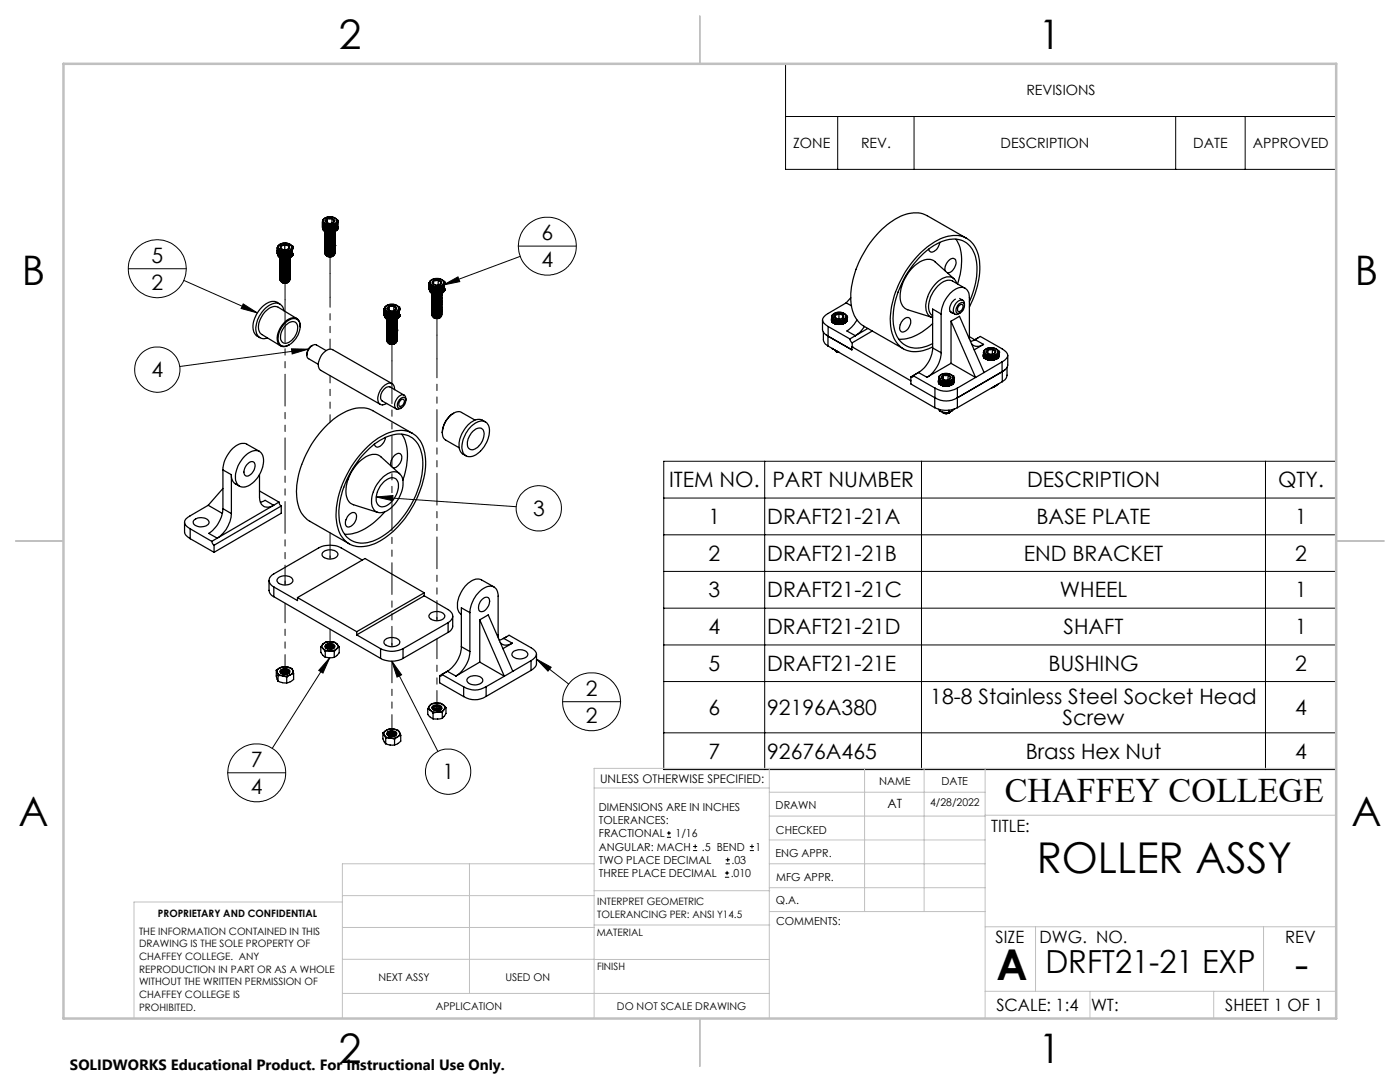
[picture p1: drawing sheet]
<svg xmlns="http://www.w3.org/2000/svg" width="279mm" height="216mm" viewBox="0 0 279 216" stroke-linecap="round" stroke-linejoin="round" font-family="sans-serif">
<defs><g id="words">
<g font-size="8.5">
<text x="206.9" y="174.2">ROLLER ASSY</text>
<text x="198.9" y="195.5">A</text>
<text x="258.4" y="195.4">-</text>
</g>
<g font-size="8.1">
<text x="67.6" y="9.7">2</text>
<text x="207.3" y="9.7">1</text>
<text x="4.4" y="57">B</text>
<text x="270.4" y="57">B</text>
<text x="3.7" y="164.9">A</text>
<text x="269.7" y="164.9">A</text>
<text x="67.6" y="212.2">2</text>
<text x="207.3" y="212.2">1</text>
</g>
<text font-size="6.9" x="200.5" y="160.1">CHAFFEY COLLEGE</text>
<text font-size="6.3" x="208.6" y="194.1">DRFT21-21 EXP</text>
<g font-size="4.2">
<text x="108.1" y="47.9">6</text>
<text x="30.2" y="52.4">5</text>
<text x="108.1" y="53.3">4</text>
<text x="30.2" y="57.8">2</text>
<text x="30.2" y="75.3">4</text>
<text x="133.5" y="97.2">ITEM NO.</text>
<text x="154.2" y="97.2">PART NUMBER</text>
<text x="205" y="97.2">DESCRIPTION</text>
<text x="255.1" y="97.2">QTY.</text>
<text x="106.4" y="103">3</text>
<text x="141.4" y="104.5">1</text>
<text x="153.1" y="104.5">DRAFT21-21A</text>
<text x="206.9" y="104.5">BASE PLATE</text>
<text x="258.5" y="104.5">1</text>
<text x="141.4" y="111.9">2</text>
<text x="153.1" y="111.9">DRAFT21-21B</text>
<text x="204.3" y="111.9">END BRACKET</text>
<text x="258.5" y="111.9">2</text>
<text x="141.4" y="119.2">3</text>
<text x="153.1" y="119.2">DRAFT21-21C</text>
<text x="211.5" y="119.2">WHEEL</text>
<text x="258.5" y="119.2">1</text>
<text x="141.4" y="126.5">4</text>
<text x="153.1" y="126.5">DRAFT21-21D</text>
<text x="212.2" y="126.5">SHAFT</text>
<text x="258.5" y="126.5">1</text>
<text x="141.4" y="133.9">5</text>
<text x="153.1" y="133.9">DRAFT21-21E</text>
<text x="209.2" y="133.9">BUSHING</text>
<text x="258.5" y="133.9">2</text>
<text x="116.9" y="138.8">2</text>
<text x="141.4" y="142.6">6</text>
<text x="153.1" y="142.6">92196A380</text>
<text x="185.7" y="140.6">18-8 Stainless Steel Socket Head</text>
<text x="258.5" y="142.6">4</text>
<text x="116.9" y="144.2">2</text>
<text x="212" y="144.7">Screw</text>
<text x="50.1" y="153">7</text>
<text x="88.3" y="155.5">1</text>
<text x="141.4" y="151.4">7</text>
<text x="153.1" y="151.4">92676A465</text>
<text x="204.7" y="151.4">Brass Hex Nut</text>
<text x="258.5" y="151.4">4</text>
<text x="50.1" y="158.4">4</text>
</g>
<g font-size="3.4">
<text x="197.8" y="166">TITLE:</text>
<text x="198.7" y="188.1">SIZE</text>
<text x="207.5" y="188.1">DWG. NO.</text>
<text x="256.5" y="188.2">REV</text>
<text x="198.8" y="201.7">SCALE: 1:4</text>
<text x="217.7" y="201.8">WT:</text>
<text x="244.5" y="201.7">SHEET 1 OF 1</text>
</g>
<text font-size="3" x="14" y="213.5">SOLIDWORKS Educational Product. For Instructional Use Only.</text>
<g font-size="2.8">
<text x="204.8" y="19">REVISIONS</text>
<text x="158.3" y="29.6">ZONE</text>
<text x="171.8" y="29.6">REV.</text>
<text x="199.7" y="29.6">DESCRIPTION</text>
<text x="238.1" y="29.6">DATE</text>
<text x="250" y="29.6">APPROVED</text>
</g>
<text font-size="2.5" x="177.1" y="161.3">AT</text>
<text font-size="2.4" x="119.8" y="156.2">UNLESS OTHERWISE SPECIFIED:</text>
<g font-size="2.2">
<text x="119.5" y="161.8">DIMENSIONS ARE IN INCHES</text>
<text x="154.8" y="161.4">DRAWN</text>
<text x="175.4" y="156.6">NAME</text>
<text x="187.9" y="156.7">DATE</text>
<text x="119.5" y="164.4">TOLERANCES:</text>
<text x="119.5" y="167.1">FRACTIONAL</text>
<text x="134.8" y="167.1">1/16</text>
<text x="154.9" y="166.3">CHECKED</text>
<text x="119.5" y="172.4">TWO PLACE DECIMAL</text>
<text x="119.5" y="169.7">ANGULAR: MACH</text>
<text x="140.1" y="169.7">.5 BEND</text>
<text x="146" y="172.4">.03</text>
<text x="150.8" y="169.7">1</text>
<text x="154.8" y="171">ENG APPR.</text>
<text x="119.5" y="175">THREE PLACE DECIMAL</text>
<text x="145.8" y="175">.010</text>
<text x="154.9" y="175.7">MFG APPR.</text>
<text x="154.9" y="180.4">Q.A.</text>
<text x="154.9" y="184.6">COMMENTS:</text>
</g>
<g font-size="2.1">
<text x="185.6" y="160.7">4/28/2022</text>
<text x="75.5" y="195.7">NEXT ASSY</text>
<text x="100.9" y="195.7">USED ON</text>
<text x="86.9" y="201.5">APPLICATION</text>
<text x="123.1" y="201.6">DO NOT SCALE DRAWING</text>
</g>
<g font-size="2">
<text x="31.5" y="182.9">PROPRIETARY AND CONFIDENTIAL</text>
<text x="119.2" y="180.6">INTERPRET GEOMETRIC</text>
<text x="119.2" y="183.1">TOLERANCING PER: ANSI Y14.5</text>
<text x="27.8" y="186.5">THE INFORMATION CONTAINED IN THIS</text>
<text x="27.8" y="189">DRAWING IS THE SOLE PROPERTY OF</text>
<text x="27.8" y="191.6">CHAFFEY COLLEGE. ANY</text>
<text x="119.1" y="186.7">MATERIAL</text>
<text x="27.8" y="194.1">REPRODUCTION IN PART OR AS A WHOLE</text>
<text x="27.8" y="196.6">WITHOUT THE WRITTEN PERMISSION OF</text>
<text x="119.1" y="193.5">FINISH</text>
<text x="27.8" y="199.1">CHAFFEY COLLEGE IS</text>
<text x="27.8" y="201.7">PROHIBITED.</text>
</g>
</g></defs>
<g fill="none" stroke="#000" stroke-width=".2">
<path d="M156.8 12.7h109.9v21.1h-109.9zM156.8 23.2h109.9M167.2 23.2v10.6M182.4 23.2v10.6M234.6 23.2v10.6M248.5 23.2v10.6M25.6 53.6h11.6M36.7 56l14.7 6.4M88.5 56.9l2.9-1.7 .4 1zM103.4 49.1h11.6M103.8 51.2l-15.3 5.7M48.5 60.6l2.9 1.8-3.3-.8z"/>
<path d="M58.2 69.6l3.3 .1-3.2 .9zM61.5 69.7l-25.6 3.4M75.1 99.2l3.3-.3v1zM75.1 99.2l27.9 1.9M132.5 92h134.2v61.6h-134.2zM132.5 99.4h134.2M152.6 92v61.6M183.9 92v61.6M252.6 92v61.6M132.5 106.7h134.2M132.5 114h134.2M65.8 131.3l-1.3 3-.9-.5z"/>
<path d="M65.8 131.3l-11.5 18M78.2 131.9l2 2.8-1 .4zM78.2 131.9l9.2 18M107.1 131.5l2.9 1.6-.6 .8zM107.1 131.5l6.4 5M132.5 121.4h134.2M132.5 128.7h134.2M132.5 136h134.2M45.4 154.2h11.6M112.3 140h11.6M132.5 146.2h134.2M133.1 167.1h.8"/>
<path d="M133.1 166.2h.8M133.5 165.8v.9M138.3 169.7h.8M138.3 168.9h.8M138.7 168.5v.8M144.7 175h.8M144.7 174.2h.8M144.8 172.4h.9M144.8 171.6h.9M145.1 173.8v.8M145.2 171.1v.9M149.6 169.7h.9"/>
<path d="M149.6 168.9h.9M150.1 168.5v.8"/>
<circle cx="31.4" cy="53.6" r="5.8"/>
<circle cx="109.2" cy="49.1" r="5.8"/>
<circle cx="31.4" cy="73.7" r="4.5"/>
<circle cx="107.5" cy="101.4" r="4.5"/>
<circle cx="51.2" cy="154.2" r="5.8"/>
<circle cx="89.4" cy="154" r="4.5"/>
<circle cx="118.1" cy="140" r="5.8"/>
</g>
<path d="M188.3 76.1h1M188.5 75.8l.7 .7M188.8 75.6v1M189.2 75.8l-.7 .7M197.3 70.9h1M197.4 70.6l.8 .7M197.8 70.4v1M198.2 70.6l-.8 .7" fill="none" stroke="#808080" stroke-width=".2"/>
<g fill="none" stroke="#c0c0c0" stroke-width=".2">
<path d="M118.6 157.2h34.9M153.5 153.3v49.9M153.5 158.1h43.1M172.5 153.3v28.6M184.4 153.3v28.6M196.6 153.3v49.9M266.7 153.3h-148.1v49.9M68.3 178.7h50.3M68.3 180h-41.6v23.2M93.7 172.4v25.8M118.6 172.4h-50.3v30.8M118.6 177.7h35"/>
<path d="M153.5 167.6h43.1M153.5 162.8h43.1M153.5 172.4h43.1M153.5 177.1h43.1M196.6 162.7h70.1M68.3 198.2h85.2M68.3 191.4l85.2 .1M68.3 185.1h50.3M118.6 184.6h35M153.6 181.9h43M196.6 197.8h70.1M196.6 184.9h70.1"/>
<path d="M206.7 184.9v12.9M217.5 197.8v5.4M242.2 197.8v5.4M252.2 184.9v12.9"/>
</g>
<path d="M139.7 3.2v9.5M3.1 107.9h9.6M266.7 107.9h9.5M139.7 203.2v9.6" fill="none" stroke="#c0c0c0" stroke-width=".25"/>
<path d="M12.7 12.7h254v190.5h-254z" fill="none" stroke="#c0c0c0" stroke-width=".5"/>
<path d="M88.5 56.9l2.9-1.7 .4 1zM75.1 99.2l3.3-.3v1zM78.2 131.9l2 2.8-1 .4zM107.1 131.5l2.9 1.6-.6 .8zM65.8 131.3l-1.3 3-.9-.5zM58.2 69.6l3.3 .1-3.2 .9zM48.5 60.6l2.9 1.8-3.3-.8z" fill="#000"/>
<g fill="none" stroke="#000" stroke-width=".25">
<path d="M55.4 49.5v.1M55.4 49.5h.1M55.4 49.4v.1M55.4 49.4h.1M55.4 49.3h.1M55.4 49.3v1.4M55.4 50.7h.1M55.4 50.6v.1M55.4 50.6h.1M55.4 49.6l.1 .1M55.4 49.2v.1M55.4 49.2h.1"/>
<path d="M55.4 50.8h.1M55.5 49.7h.1M55.5 49.6v1.3M55.5 50.9h.1M55.5 50.8v.1M55.5 50.8h.1M55.5 49.1l-.1 .1M55.5 49.1h.1M55.5 49.1a1.96 1.96 0 0 1 2.7 0M55.5 49.7l.1 .1M55.5 50.9v.1M55.5 49.7v1.3"/>
<path d="M55.5 51h.1M55.6 49.8h.1M55.6 49.8v1.2M55.6 51h.1M55.6 50.3h.1M55.6 49.8l-.1 .5M55.6 49.8l.1 .1M55.6 50.4h.1M55.6 49.8l.1 1.3M55.7 51.1l.1 .1M55.7 51.1h.1M55.7 50.4h.1"/>
<path d="M55.7 49.9v1.2M55.7 49.9v.1M55.7 48.9a1.76 1.76 0 0 1 2.5 .2 1.02 1.02 0 0 1-1.4 1 .91 .91 0 0 1-1.2-1.1zM55.7 50h.1M55.7 50v.4M55.7 51.2h.1M55.7 49.9v1.3M55.7 50v.5M55.8 50h.1M55.8 50v1.2M55.8 50l-.1 .5 .1 .1v-.6M55.8 51.2h.1"/>
<path d="M55.8 50l.1 1.2M55.8 50v.5M55.8 50l.1 .1M55.8 51.5h.1M55.9 51.5h.1M55.9 50.1h.1M55.9 51.2v.1M55.9 50.6h.1M55.9 51.5a2.41 2.41 0 0 0 2 0M55.9 51.2h.1M55.9 50v1.2M55.9 51.8h.1"/>
<path d="M55.9 52.1h.1M55.9 52.4h.1M55.9 52.6v.1M55.9 52.9v.1M55.9 53.2h.1M55.9 53.5h.1M55.9 53.8h.1M55.9 54.1h.1M55.9 54.4h.1M55.9 54.6v.1M55.9 54.9v.1M55.9 55.2h.1"/>
<path d="M55.9 55.5v.1M55.9 55.8h.1M55.9 51.3h.1M55.9 53.4v.2a1.04 1.04 0 0 0 1.4 .3M55.9 53.5a.93 .93 0 0 0 1.4 .5M55.9 53.7v.2a.94 .94 0 0 0 1.1 .4M55.9 53.8a.76 .76 0 0 0 1.1 .5M55.9 53.9v.3a1.03 1.03 0 0 0 1.1 .4M55.9 54.1a.76 .76 0 0 0 1.1 .5M55.9 54.2v.3a1.07 1.07 0 0 0 1.1 .4M55.9 54.4a.79 .79 0 0 0 1.1 .5M55.9 54.5v.3a1.12 1.12 0 0 0 1.3 .3"/>
<path d="M55.9 54.7a1 1 0 0 0 1.4 .4M55.9 50v1.3M56 51.3h.1M56 50.6h.1M56 50.1h.1M56 50.6l.1 .1M56 50.1v.6M56 50.1v1.2M56 50.7v.6M56.1 49.1l-.1 .2 .1 .3M56.1 49.1v.5M56.1 50.1v1.2"/>
<path d="M56.1 50.1l-.1 .6M56.1 50.2h.1M56.1 50.1v.1M56.1 50.1h.1M56.1 51.3h.1M56.1 50.7h.1M56.1 49.6l.2 .1M56.1 50.5l.1 .2M56.1 50.2l.1 .5M56.2 51.3v.1M56.2 51.3h.1M56.2 50.2h.1"/>
<path d="M56.2 51.4h.1M56.2 50.7h.1M56.2 50.1v.6M56.2 50.1v1.3M56.2 50.2v.5M56.2 50.2v1.2M56.3 50.2h.1M56.3 56.3l.5 .2 .7-.2M56.3 50.7h.1M56.3 50.2v.5M56.3 51.4h.1M56.3 50.7v-.5v1.2"/>
<path d="M56.3 50.2l.1 1.2M56.4 50.2h.1M56.4 50.2v.6M56.4 51.4h.1M56.4 50.2v1.2M56.4 54h.6M56.4 54.3h.5M56.4 54.6h.5M56.4 54.9h.6M56.4 50.2l.2 .1M56.4 50.8h.1M56.4 50.8v-.6v1.2"/>
<path d="M56.5 50.8h.1M56.5 50.8v-.6v1.2M56.5 51.4h.1M56.6 50.3h.1M56.6 50.2v.1M56.6 50.2v.6M56.6 51.4h.1M56.6 50.2l-.1 1.2M56.6 50.3l-.1 .5M56.6 51.4h-.1M56.6 50.2v1.2M56.6 50.8v.6"/>
<path d="M56.7 50.3h.1M56.7 50.2l-.1 .6M56.7 51.4h.1M56.7 50.2v1.2M56.7 50.3l-.1 .5M56.7 50.2v.1M56.7 50.8h.1M56.7 50.2v.6M56.7 50.8h.2M56.7 51.4h.5M56.7 50.8v.6M56.8 50.3h.1"/>
<path d="M56.8 51.4h.1M56.8 50.3l-.1 .5M56.8 50.8v-.6v1.2M56.8 50.8h.1M56.8 50.3v.5M56.8 48.8l.8 .2M56.8 48.8l-.7 .3M56.8 48.8l.5 .2h.3M56.8 48.8v1M56.8 50.8v.6M56.9 54.3l.1 .3M56.9 54.6l.1 .3"/>
<path d="M56.9 50.3h.1M56.9 50.8h.1M56.9 50.8v-.6v1.2M56.9 51.4h.1M56.9 50.3l-.1 .5M56.9 50.3v.5M57 54v.3M57 54.9l.2 .2M57 50.8v-.6v1.2M57 50.8h.1M57 51.4h.1M57 54.9l.1 .1"/>
<path d="M57 54.6h.1M57 54.9h.1M57 50.3h.1M57 50.2v.1M57 50.2v.6M57 50.2v1.2M57 50.3v.5M57 54.3h.1M57 54.3h-.1M57.1 50.3h.1M57.1 50.2v.1M57.1 50.2v.6"/>
<path d="M57.1 50.8h.1M57.1 51.4h.1M57.1 50.2v1.2M57.1 50.2v.6v-.5M57.1 54.6h-.2M57.1 54h-.1M57.2 50.2v.1M57.2 50.2v.6M57.2 51.4h.1M57.2 50.2v1.2M57.2 50.2h.1M57.2 50.8v-.6v1.2"/>
<path d="M57.2 50.8h.1M57.2 55.1h.1M57.2 50.2l.1 .6M57.3 54h-.3M57.3 51.4h.1M57.3 50.8v-.6v1.2M57.3 50.8h.1M57.3 50.2h.1M57.3 53.9v.1M57.3 50.2l.1 .6M57.4 51.4h.1M57.4 50.7v-.5v1.2"/>
<path d="M57.4 50.7v.1M57.4 50.2v.6M57.4 50.7h.1M57.5 50.7h.1M57.5 51.4h-.1M57.5 51.4h.1M57.5 50.7v.7M57.5 53.8l-.2 .1M57.5 50.2h.1M57.5 50.2h-.1M57.5 50.2v.5M57.5 53.8h.1"/>
<path d="M57.5 50.2v1.2M57.5 53.8l-.2 .2M57.5 53.8l.2 .2M57.6 54.7v.2M57.6 53.8l.1 .2M57.6 55l-.3 .1M57.6 50.2h.1M57.6 50.2h-.1M57.6 50.1v.6M57.6 50.7h.1M57.6 50.1v1.3M57.6 50.2v.5"/>
<path d="M57.6 51.3h.1M57.6 54.9v.1M57.6 54.1l.1 .2M57.6 54.9l-.4 .2M57.6 54.4l.1 .1M57.6 49l.2 .2-.1 .3M57.6 49l.1 .5M57.6 49v.6M57.6 50.1v1.2M57.7 54h.1M57.7 54l-.7 .3M57.7 49.5a1.39 1.39 0 0 1-1.6 .1"/>
<path d="M57.7 50.7h.1M57.7 50.1l-.1 1.2M57.7 51.3h.1M57.7 49.5l-.2 .2M57.7 54.5v.1M57.7 54.5l-.7 .4M57.7 54.6l-.7 .3M57.7 50.1l-.1 .1M57.7 50.1v.6M57.7 50.6v.1M57.7 54.3h.1M57.7 54.3l-.7 .3"/>
<path d="M57.7 50.1h.1M57.8 50.1h.1M57.8 51.3h.1M57.8 50.1l-.1 1.2M57.8 50.1v1.2M57.8 50.6h.1M57.8 55.9a1.02 1.02 0 0 1-1.7 .2M57.8 50.1l-.1 .5M57.9 50.1h.1M57.9 50.1h-.1M57.9 50.6h.1M57.9 51.2h.1"/>
<path d="M57.9 51.5a1.16 1.16 0 0 1-2 0 1.18 1.18 0 0 0 1.9 0M57.9 51.5a1.1 1.1 0 0 1-1.8 .6l-.2-.5M57.9 51.8a1.1 1.1 0 0 1-1.8 .6l-.2-.5M57.9 52.1a1.03 1.03 0 0 1-1.6 .7l-.4-.3v-.3M57.9 52.4a1.07 1.07 0 0 1-.9 .8 1.07 1.07 0 0 1-1.1-.5v-.2M57.9 52.7a1.08 1.08 0 0 1-1.8 .5l-.2-.4M57.9 53a1.08 1.08 0 0 1-1.8 .5l-.2-.4M57.9 53.2v.3l-.4 .3M57.9 53.3l-.2 .4-.2 .1M57.9 53.1a1.05 1.05 0 0 1-1 .7 1.05 1.05 0 0 1-1-.6M57.9 52.8a1.1 1.1 0 0 1-2 .2M57.9 52.5a1.05 1.05 0 0 1-1 .7 1.05 1.05 0 0 1-1-.5"/>
<path d="M57.9 52.2a1.05 1.05 0 0 1-1 .7 1.05 1.05 0 0 1-1-.5M57.9 51.9a1.08 1.08 0 0 1-1 .7 1.08 1.08 0 0 1-1-.5M57.9 51.6a1.05 1.05 0 0 1-1 .7 1.05 1.05 0 0 1-1-.5M57.9 53.5l-.2 .5M57.9 54.7a1.11 1.11 0 0 1-.9 .8 1.11 1.11 0 0 1-1.1-.5v-.2M57.9 55a1.11 1.11 0 0 1-.9 .7 1.11 1.11 0 0 1-1.1-.4v-.2M57.9 55.2a1.11 1.11 0 0 1-.9 .8 1.11 1.11 0 0 1-1.1-.4v-.2M57.9 55.5a1.1 1.1 0 0 1-.9 .8 1.1 1.1 0 0 1-1.1-.4v-.2M57.9 53.7l-.2 .3M57.9 55.7a1.14 1.14 0 0 1-2 .1M57.9 55.4a1.12 1.12 0 0 1-2 .2M57.9 55.1a1.17 1.17 0 0 1-2 .3v-.2"/>
<path d="M57.9 54.8a1.09 1.09 0 0 1-1 .7 1.09 1.09 0 0 1-1-.5M57.9 53.8l-.2 .5M57.9 53.9l-.2 .4M57.9 54.1l-.2 .4M57.9 54.4v.2l-.3 .3M57.9 54.3l-.2 .3M57.9 54.5l-.3 .5M57.9 50v1.3M57.9 52.8h.1M57.9 54.2v.1M57.9 55.1h.1M57.9 55.7h.1"/>
<path d="M57.9 51.5h.1M57.9 50v1.2M58 50h.1M58 50l-.1 .1M58 50.5h.1M58 51.2h.1M58 50l-.1 1.2M58 51.1v.1M58 51.1h.1M58 49.9v1.2M58.1 49.9l-.1 1.2M58.1 50.4h.1"/>
<path d="M58.1 51.1h.1M58.1 49.9h.1M58.1 49.9l-.1 .1M58.1 49.9v1.2M58.1 51v.1M58.1 51h.1M58.2 49.8h.1M58.2 49.8l-.1 .1M58.2 51h.1M58.2 49.8v1.2M58.2 50.4h-.1M58.2 49.8l-.1 .6"/>
<path d="M58.2 49.8v.5M58.2 51h-.1M58.2 49.1h.1M58.2 49.7v1.3M58.2 49.7v.1M58.2 50.9v.1M58.2 50.9h.1M58.3 49.7h.1M58.3 49.7h-.1M58.3 50.9h-.1M58.3 50.9h.1M58.3 50.8h.1"/>
<path d="M58.3 49.1v.1M58.3 49.6v1.3M58.3 49.2h.1M58.3 49.6h.1M58.3 49.6v.1M58.3 49.2v.1M58.3 49.3h.1M58.3 49.3v.1M58.3 49.4h.1M58.3 49.4v.1M58.3 49.5h.1M58.3 49.5v.1"/>
<path d="M58.3 49.3v1.6a1.71 1.71 0 0 1-2.9 0v-1.4M58.3 50.7v.1M58.3 50.7h.1M58.3 50.6h.1M58.3 49.6v.5M64.4 44.3v.1M64.4 44.3h.1M64.4 44.2v.1M64.4 44.2h.1M64.4 44.1v.1M64.4 44.1h.1M64.4 45.5h.1"/>
<path d="M64.4 45.4v.1M64.4 45.4h.1M64.4 44.3v.6M64.4 44h.1M64.4 44.4l.1 .1M64.4 44v1.6a1.69 1.69 0 0 0 2.4 .7l.4-.4 .1-.3M64.4 45.6h.1M64.4 43.9v.1M64.4 44.3v1.3M64.5 43.9a1.87 1.87 0 0 1 2.8 .1M64.5 44.5h.1M64.5 45.6v.1"/>
<path d="M64.5 45.6h.1M64.5 44.4v1.2M64.5 44.6h.1M64.5 44.5v.1M64.5 44.5l.1 1.3M64.5 45.7h.1M64.6 44.6h.1M64.6 45.8h.1M64.6 44.6v1.2M64.6 45.2h.1M64.6 44.7h.1M64.6 44.6v.1"/>
<path d="M64.6 44.6l.1 1.3M64.7 44.7h.1M64.7 44.7v1.2M64.7 45.9h.1M64.7 45.2h.1M64.7 44.7l.1 1.2M64.7 44.7l.1 .1M64.7 45.3h.1M64.8 44.8h.1M64.8 45.9v.1M64.8 45.3h.1M64.8 45.9h.1"/>
<path d="M64.8 44.7v1.2M64.8 44.8v1.2M64.8 46h.1M64.8 46.2a2.11 2.11 0 0 0 2.1 0M64.8 43.5a1.8 1.8 0 0 1 2.4 .4 1.07 1.07 0 0 1-1.4 .9 .91 .91 0 0 1-1.2-1zM64.8 45.3l.1 .1M64.9 48.9h.1M64.9 49.1h.1M64.9 48.2v.1M64.9 44.8h.1M64.9 46h.1M64.9 46.3a1.2 1.2 0 0 0 1.9-.1 1.17 1.17 0 0 1-1.9 .1z"/>
<path d="M64.9 48.2v.1a1.16 1.16 0 0 0 1.8 .2M64.9 48.3a1.12 1.12 0 0 0 1.7 .2M64.9 48.6a1.11 1.11 0 0 0 1.6 .3M64.9 48.9a1.12 1.12 0 0 0 1.6 .3M64.9 49.1a1.15 1.15 0 0 0 1.6 .4M64.9 49.1v.1a1.24 1.24 0 0 0 1.6 .3M64.9 49.5a1.1 1.1 0 0 0 1.7 .2M64.9 46.3h.1M64.9 47.1v.1M64.9 48.6h.1M64.9 49.4v.1M64.9 50v.1"/>
<path d="M64.9 48.2h.1M64.9 44.8v.6M64.9 48.4v.2M64.9 48.7v.2M64.9 49.3v.1a1.07 1.07 0 0 0 1.7 .3M64.9 44.8v1.2M64.9 49v.1M64.9 48.5v.1M65 44.9h.1M64.9 45.4h.1M65 48.8l-.1 .1M65 46v.1"/>
<path d="M65 44.9l-.1 .5M65 46.1h.1M65 45.4h.1M65 44.9v1.2M65.1 44.9h.1M65.1 44.9v1.2M65.1 44.9v.5M65.1 46.1h.1M65.2 45.5h.1M65.2 45.5v-.6v1.2M65.2 46.1h.1M65.2 44.9l.1 .1"/>
<path d="M65.2 45.5l.1-.6v1.2M65.2 44.9v.6M65.3 45h.1M65.3 46.1h.1M65.3 45l-.1 .5M65.3 45.5h.1M65.3 45.5v-.6v1.2M65.3 43.6l-.3 .2-.1 .3M65.3 43.6v.9l-.4-.4M65.3 43.6l-.4 .5M65.4 45h.1M65.4 45.5h.1"/>
<path d="M65.4 44.9v.6M65.4 44.9v1.3M65.4 44.9l-.1 .1M65.4 45v.5M65.4 46.2h.1M65.4 45v1.2M65.4 45l.1 1.2M65.5 45h.1M65.5 46.2h.1M65.5 45.5h.1M65.5 45v.5M65.5 45v1.2"/>
<path d="M65.5 45l.1 .5M65.5 45l.1 1.2M65.6 45h.1M65.6 45.5h.1M65.6 46.2h.1M65.6 45v.5M65.6 45v1.2M65.7 45h.1M65.7 45v.5M65.7 45v1.2M65.7 45.5h.1M65.7 46.2h.1"/>
<path d="M65.8 45v1.2M65.8 46.2h.1M65.8 45h.1M65.8 45v.6M65.9 45v1.2M65.9 46.2h.1M65.9 45h.1M65.9 45v.6M65.9 45v.5M66 46.2h.1M66 45h.1M66 45v.6v-.6"/>
<path d="M66 45v1.2M66 45v.5M66 45.5h.1M66.1 45.5h.1M66.1 45h.1M66.1 45h-.1M66.1 45v.5M66.1 46.2h.1M66.1 45v1.2M66.2 45.5h.1M66.2 46.2h.1M66.2 49l.3 .2"/>
<path d="M66.2 49.3l.3 .2M66.2 45h.1M66.2 45v.5M66.2 45v1.2M66.3 45h.1M66.3 43.6l.5 .4M66.3 43.6h-1M66.3 45v.5M66.3 46.2h.1M66.3 43.6l-.4 .1-.6-.1M66.3 43.6v.9M66.3 45v1.2"/>
<path d="M66.3 45.5h.1M66.3 48.7l.2 .2M66.3 49.6l.3 .1M66.4 45.5v-.6l-.1 1.3M66.4 45.5h.1M66.4 46.1h.1M66.4 44.9v.1M66.4 45h-.1M66.4 44.9v.6M66.4 44.9v1.2M66.4 45h.1M66.5 44.9v.1"/>
<path d="M66.5 44.9v.6M66.5 45.5h.1M66.5 46.1h.1M66.5 44.9v1.2M66.5 49.2h.1M66.5 44.9h.1M66.5 45.5v-.6v1.2M66.5 51.1l-.1 .1a1.02 1.02 0 0 1-1.1-.1M66.5 48.9h.1M66.5 49.5h.1M66.5 45.4l.1 .1M66.6 44.9h.1"/>
<path d="M66.6 44.9l-.1 .5M66.6 46.1h.1M66.6 44.9l-.1 1.2M66.6 44.9l-.1 .6M66.6 45.4h.1M66.6 49.7h.1M66.6 44.9v1.2M66.6 44.9l.1 1.2M66.6 44.9l.1 .5M66.7 46.1h.1M66.7 48.5h-.1M66.7 46v.1"/>
<path d="M66.7 44.9h.1M66.7 44.9h-.1M66.7 44.9v1.2M66.7 44.9v.5M66.7 49.3l.1 .1M66.7 44.8v.1M66.7 45.4h.1M66.7 46h.1M66.8 49h.1M66.8 48.6l.1 .1M66.8 48.4l.1 .1M66.8 48.4l-.1 .1"/>
<path d="M66.8 44.8h.1M66.8 44a1.06 1.06 0 0 1-1.9 .1M66.8 45.4h.1M66.8 44l-.3 .5M66.8 48.4h.1M66.8 50.7a1.09 1.09 0 0 1-1.7 .3M66.8 44.8v1.2M66.8 49.4v.1M66.8 48.4l-.2 .1M66.8 49.4l-.2 .3M66.8 49.5l-.2 .2M66.8 46h.1"/>
<path d="M66.8 46.3a1.05 1.05 0 0 1-.9 .8 1.05 1.05 0 0 1-1-.6v-.1M66.8 46.6a1.05 1.05 0 0 1-.9 .8 1.05 1.05 0 0 1-1-.6v-.1M66.8 46.9a1.05 1.05 0 0 1-1.7 .6l-.2-.2v-.3M66.8 47.2a1.05 1.05 0 0 1-1.7 .6l-.2-.2v-.3M66.8 47.4a1.02 1.02 0 0 1-1.7 .6l-.2-.1v-.3M66.8 47.7a1.02 1.02 0 0 1-1.7 .6l-.2-.1v-.3M66.8 48v.4M66.8 49.5a1.06 1.06 0 0 1-.8 .8 1.06 1.06 0 0 1-1.1-.4v-.3M66.8 49.7a1.04 1.04 0 0 1-.9 .8 1.04 1.04 0 0 1-1-.5v-.1M66.8 50a1.04 1.04 0 0 1-.9 .8 1.04 1.04 0 0 1-1-.5v-.1M66.8 50.3a.94 .94 0 0 1-1.4 .7l-.5-.2v-.3M66.8 49.2v.2"/>
<path d="M66.8 48.3v.1M66.8 48.9l.1 .1M66.9 49h.1M66.9 49l-.4 .5M66.9 48.5h.1M66.9 48.5l-.4 .4M66.9 48.7l-.4 .5M66.9 48.7l-.2 .3-.2 .2M66.9 44.8h-.1M66.9 44.8l-.1 1.2M66.9 47.9a1.12 1.12 0 0 1-2 .1M66.9 47.6a1.1 1.1 0 0 1-1 .6 1.1 1.1 0 0 1-1-.5"/>
<path d="M66.9 47.3a1.1 1.1 0 0 1-1 .7 1.1 1.1 0 0 1-1-.6M66.9 47a1.11 1.11 0 0 1-2 .2M66.9 46.7a1.1 1.1 0 0 1-1 .7 1.1 1.1 0 0 1-1-.6M66.9 46.5a1.13 1.13 0 0 1-2 .1M66.9 50.4a1.1 1.1 0 0 1-1 .7 1.1 1.1 0 0 1-1-.5M66.9 50.2a1.1 1.1 0 0 1-1 .7 1.1 1.1 0 0 1-1-.6M66.9 49.9a1.11 1.11 0 0 1-2 .2M66.9 49.6a1.11 1.11 0 0 1-2 .1M66.9 46.4v.1M66.9 47.8v.1M66.9 48.2l-.1 .2M66.9 48.4v.1"/>
<path d="M66.9 49.4h-.1M66.9 44.8v.5M66.9 46h.1M66.9 45.3h.1M66.9 44.8h.1M66.9 45.9v.1M66.9 44.7l.1 .1M66.9 44.7v1.3M67 45.9h.1M67 44.7h.1M67 44.8v1.1M67 45.9l-.1 .1"/>
<path d="M67 44.7v.1M67 44.7v.6zM67.1 44.7h.1M67.1 44.7l-.1 1.2M67.1 45.9h-.1M67.1 45.9h.1M67.1 44.6v1.3M67.1 44.7v.5h-.1M67.1 45.8h.1M67.1 44.6h.1M67.1 45.2h.1M67.1 44.6v1.2"/>
<path d="M67.2 44.6h.1M67.2 45.8h-.1M67.2 45.8h.1M67.2 45.7h.1M67.2 44.5h.1M67.2 44.5v1.2M67.2 44.6l-.1 1.2M67.2 45.6v.1M67.2 45.6h.1M67.3 45.6h-.1M67.3 45.6h.1M67.3 44.4l-.1 1.3"/>
<path d="M67.3 44h.1M67.3 44v.1M67.3 44.3h.1M67.3 44.4l-.1 .1M67.3 45.5h.1M67.3 44.3v1.3M67.3 44.1h.1M67.3 44.1v.1M67.3 44.2h.1M67.3 44.2v.1M67.3 45.4v.1M67.3 45.4h.1"/>
<path d="M67.3 44.1v1.4M85.7 56.6v.1M85.7 56.6h.1M85.7 56.4v.1M85.7 56.4h.1M85.7 57.7h.1M85.7 57.6v.1M85.7 56.4v1.3M85.7 56.6v.5M85.7 56.3h.1M85.7 56.3v.1M85.7 56.7h.1"/>
<path d="M85.7 57.9h.1M85.7 57.8v.1M85.7 57.8h.1M85.8 56.8h.1M85.8 57.9v.1M85.8 57.9h.1M85.8 56.2l-.1 .1M85.8 56.7v1.2M85.8 56.1a1.93 1.93 0 0 1 2.7 0M85.8 56.8l.1 1.3M85.8 58h.1M85.8 58l.1 .1"/>
<path d="M85.8 56.1v1.9M85.8 56.6l.1 .1M85.9 56.9h.1M85.9 58.1h.1M85.9 57.4h.1M85.9 56.9l.1 .1M85.9 58.1l.1 .1M85.9 57.5h.1M85.9 56.9v1.2M86 57h.1M86 56.9v1.3M86 57l-.1 .5h.1"/>
<path d="M86 58.2h.1M86 56a1.67 1.67 0 0 1 2.5 .3 1.46 1.46 0 0 1-2.2 .6l-.4-.3zM86 57l.1 .6M86 57v1.2M86 57h.1v1.3M86 57l.1 1.2M86.1 58.2h.1M86.1 57h-.1M86.1 57.1h.1M86.1 57v.1M86.1 57.1v1.1M86.1 58.3h.1"/>
<path d="M86.1 58.5l.1 .1M86.2 58.6h.1M86.2 57.1h.1M86.2 58.3h.1M86.2 58.8h.1M86.2 59.1h.1M86.2 59.4h.1M86.2 59.7h.1M86.2 60h.1M86.2 57.1l-.1 .5M86.2 57.2h.1M86.2 57.1v.1"/>
<path d="M86.2 57.6h.1M86.2 58.6a1.2 1.2 0 0 0 1.9 0 1.12 1.12 0 0 1-1.9 0zM86.2 57.1v1.2M86.3 57.2h.1M86.3 58.3h.1M86.3 57.1v1.2M86.3 56.5a1.18 1.18 0 0 0 1.5 .2M86.3 57.7h.1M86.3 56.5l.3 .3M86.3 58.3l.1 .1M86.3 57.2v1.1M86.3 57.2l.1 .5"/>
<path d="M86.4 57.7v.7M86.4 58.4h.1M86.4 57.2h.1M86.4 57.2v1.2M86.4 57.2v.5M86.4 57.2l.1 .1M86.4 57.7h.1M86.5 57.3h.1M86.5 57.2v.1M86.5 57.2v.5M86.5 57.2v1.2M86.5 57.3v.5"/>
<path d="M86.5 58.4h.1M86.5 56l-.2 .2v.3M86.5 57.8h.1M86.5 57.2v.6M86.5 56l-.2 .5M86.5 56v.7M86.6 57.8h.1M86.6 57.8v-.6v1.3M86.6 58.4h.1M86.6 58.5h.1M86.6 57.3v1.2M86.6 57.3v.5"/>
<path d="M86.6 57.3h.1M86.7 57.3h.1M86.7 57.8h.1M86.7 57.3v.5M86.7 58.5h.1M86.7 57.3l-.1 1.2M86.7 57.3v1.2M86.7 58.5h.3M86.8 57.3h.1M86.8 57.3v.5M86.8 57.8h.1M86.8 57.3v1.2"/>
<path d="M86.8 57.3l.1 .6M86.8 58.5h.1M86.9 58.5h.1M86.9 57.9h.1M86.9 57.9v.6M86.9 57.3h.1M86.9 57.3v1.2M86.9 57.3v.6M86.9 57.3l.1 .6M87 57.9v.6M87 57.3h.1M87 58.5h.1"/>
<path d="M87 57.9v-.6v1.2M87 57.9h.1M87 57.3l.1 .6M87.1 58.5h.1M87.1 57.9v.6M87.1 57.3h.1M87.1 57.3v1.2M87.1 57.3v.6M87.1 57.9h.1M87.2 57.3h.1M87.2 58.5h.1M87.2 57.3v1.2"/>
<path d="M87.2 57.9v-.6v1.2M87.2 57.9h.1M87.2 57.3v.6M87.3 57.3h.1M87.3 58.5h.1M87.3 57.9v-.6v1.2M87.3 57.9h.1M87.3 57.3v.6M87.3 57.3v1.2M87.4 57.3h.1M87.4 58.5h.1M87.4 57.9v-.6v1.2"/>
<path d="M87.4 57.9h.1M87.5 55.8l.6 .4M87.5 55.8l-1 .2M87.5 57.9h.1M87.5 58.5h.1M87.5 55.8l-.5 .2h-.5M87.5 55.8v1.1M87.5 57.3v1.2M87.5 57.3h.1M87.5 57.3v.6M87.5 57.3v.5M87.6 57.3h.1"/>
<path d="M87.6 57.3v.5M87.6 58.5h.1M87.6 57.3v1.2M87.6 57.8h.1M87.7 57.3v.5M87.7 57.8h.1M87.7 58.5h-.1M87.7 58.5h.1M87.7 57.3h.1M87.7 57.3v1.2M87.8 57.3h.1M87.8 57.3h-.1"/>
<path d="M87.8 57.8v-.6l-.1 1.3M87.8 57.8h.1M87.8 57.3v.5M87.8 58.4v.1M87.8 58.4h.1M87.8 57.8v.7M87.8 57.2v.6M87.8 57.2l.1 1.2M87.9 57.2v.5M87.9 57.7h.1M87.9 58.4h.1M87.9 57.2h.1"/>
<path d="M87.9 57.2v.1M87.9 57.2v1.2M88 57.2l-.1 1.2M88 57.2l-.1 .5M88 57.2v1.2M88 57.7h.1M88 58.3h.1M88.1 57.2v1.1M88.1 57.2h-.1M88.1 58.3h.1M88.1 57.2h.1M88.1 56.2l-.1 .4-.2 .1"/>
<path d="M88.1 56.2l-.3 .5M88.1 57.1v.1M88.1 57.1v1.2M88.1 57.7h.1M88.1 57.6h.1M88.2 57.1v.1M88.2 58.6a1.06 1.06 0 0 1-1 .7 1.06 1.06 0 0 1-1-.6M88.2 58.8a1.06 1.06 0 0 1-1 .8 1.06 1.06 0 0 1-1-.6M88.2 59.1a1.06 1.06 0 0 1-1 .8 1.06 1.06 0 0 1-1-.6M88.2 59.4a1.07 1.07 0 0 1-1 .8 1.07 1.07 0 0 1-1-.6v-.1M88.2 59.7a1.08 1.08 0 0 1-1.8 .6l-.2-.4M88.2 60a1.05 1.05 0 0 1-1 .8 1.05 1.05 0 0 1-1-.6v-.1"/>
<path d="M88.2 59.8a1.09 1.09 0 0 1-1 .7 1.09 1.09 0 0 1-1-.5M88.2 59.6a1.12 1.12 0 0 1-2 .1M88.2 59.3a1.09 1.09 0 0 1-1 .7 1.09 1.09 0 0 1-1-.6M88.2 59a1.09 1.09 0 0 1-2 .1M88.2 58.7a1.06 1.06 0 0 1-1 .7 1.06 1.06 0 0 1-1-.6M88.2 57.1v1.2M88.2 58.9v.1M88.2 59.5v.1M88.2 57.2l-.1 .5M88.2 58.3h.1M88.2 57.1h.1M88.2 57.6h.1"/>
<path d="M88.2 58.5v.1a2.17 2.17 0 0 1-2 0M88.3 57.1v1.1M88.3 58.2l-.1 .1M88.3 57.6h.1M88.3 58.2h.1M88.3 57h.1M88.3 57v.1M88.3 57v1.2M88.3 57.5h.1M88.4 57l-.1 1.2M88.4 58.2h-.1M88.4 58.2h.1"/>
<path d="M88.4 57.5h.1M88.4 58.1v.1M88.4 58.1h.1M88.4 56.9v1.2M88.4 56.9h.1M88.4 56.9v.1M88.5 56.9l-.1 1.2M88.5 56.9h.1M88.5 58.1h.1M88.5 57.4h.1M88.5 58.1h-.1M88.5 58v.1"/>
<path d="M88.5 58h.1M88.5 56.8v1.2M88.5 56.1h.1M88.5 56.8h.1M88.5 56.8v.1M88.6 58h.1M88.5 56.1l.1 .1M88.6 56.8l-.1 1.2M88.6 56.8h.1M88.6 57.9v.1M88.6 57.9h.1M88.6 56.6v.1"/>
<path d="M88.6 56.7h.1M88.6 56.7v.1M88.6 56.2v.1M88.6 56.7v1.2M88.7 56.3h.1M88.7 56.4h.1M88.7 56.5v.1M88.7 56.6h.1M88.7 56.5v1.4a1.77 1.77 0 0 1-2.8 .4l-.2-.3v-1.4M88.7 57.8h.1M88.7 57.7v.1M88.7 57.7h.1"/>
<path d="M88.7 56.3v.1M88.7 56.4v.1M88.7 56.5h.1M88.7 57.6v.1M88.7 56.5v1.2M169.8 59.4l-.9 1M187.5 48.4a1.93 1.93 0 0 1-1.8 1.9l-.4-.6M188.6 54a2.13 2.13 0 0 1 1.7-2.4 1.22 1.22 0 0 1 .2 1.8 1.6 1.6 0 0 1-1.4 1M190.4 55.6l-3.8-3.4a2.82 2.82 0 0 0-3.7 .5 8.3 8.3 0 0 0-3.2 7.4 2.23 2.23 0 0 0 1.5 1.7l4.8 1.5M190.7 59.7a2.13 2.13 0 0 0-1 2.6l.5 .1M190.8 47.7a9.4 9.4 0 0 1 .7 7.7l-.4 1.3M190.9 56.6a1.72 1.72 0 0 0-2.6-1.1 6.7 6.7 0 0 0-3.5 6.4 1.74 1.74 0 0 0 1.3 1.5"/>
<path d="M191.5 59.5l.7 .4M192.6 57.5l-2.5-1.4a2.81 2.81 0 0 0-3.2 1.3 5.4 5.4 0 0 0-1.4 4.9l.6 .7M192.9 47.6l-7.9-4.6a6.5 6.5 0 0 0-6.8 1.1 19.8 19.8 0 0 0-8.4 15.7 6 6 0 0 0 2.6 5.3l7.9 4.5M55.9 60.7a2.4 2.4 0 0 0-3.4 .4 5 5 0 0 0-1.7 5.4l.3 .4 .8 .5M56.7 62a1.67 1.67 0 0 0-1-1.4 1.67 1.67 0 0 0-1.8 .2 5.5 5.5 0 0 0-2.7 5.8 1.59 1.59 0 0 0 2.2 .9M56.7 64.7a2.19 2.19 0 0 1 2.7-.9 2.8 2.8 0 0 1-.2 3.4 2.86 2.86 0 0 1-2.9 1.8 1.84 1.84 0 0 1-.7-2.4l.3-.7zM57.1 64.8a1.3 1.3 0 0 1 2.2-.1 3.1 3.1 0 0 1-2.5 3.8 1.39 1.39 0 0 1-.7-2l.2-.6zM59.2 63.6l-3.7-2.3a2.37 2.37 0 0 0-2.8 1.1 3.7 3.7 0 0 0-.8 4l4.1 2.6M59.9 65.2a1.46 1.46 0 0 0-.6-1.6 1.46 1.46 0 0 0-1.8 .1 4.5 4.5 0 0 0-2 4.8 1.47 1.47 0 0 0 2.2 .3M62.4 68.9a1.93 1.93 0 0 0-1.2 2M65.1 70l-2-1.2a1.68 1.68 0 0 0-1.8 1.5l-.1 .7 .3 .5 2 1.2M76.7 61.8h.1"/>
<path d="M76.7 61.7h.1M76.7 61.6v.1M76.7 61.6h.1M76.7 61.5v.1M76.7 61.5h.1M76.7 61.5v1.6a1.76 1.76 0 0 0 2.8 .3l.2-.3v-1.6M76.7 63h.1M76.7 62.9v.1M76.7 62.9h.1M76.7 62.8v.1M76.7 62.8h.1M76.8 61.4h.1"/>
<path d="M76.8 61.8v.1M76.8 61.8h.1M76.8 63h.1M76.8 61.8v1.3M76.8 61.3a2 2 0 0 1 2.8 0M76.8 61.9h.1M76.8 63.1h.1M76.8 62h.1M76.8 61.9v.1M76.8 61.9v1.2M76.8 63.1l.1 .1M76.8 61.9v.6"/>
<path d="M76.9 62h.1M76.9 63.2h.1M76.9 62v.1M76.9 63.2v.1M76.9 62.6h.1M76.9 62v1.2M76.9 62.1h.1M76.9 63.3h.1M76.9 62.1v1.2M77 62.1h.1M77 62.6h.1M77 63.3h.1"/>
<path d="M77 62.1v1.2M77 62.1v.1M77 62.7h.1M77 62.1v1.3M77 61.1a1.66 1.66 0 0 1 2.6 .4 1.56 1.56 0 0 1-2.7 0zM77 63.3v.1M77 62.2h.1M77 62.2v.5M77 63.4h.1M77.1 62.2v1.2M77.1 63.4h.1M77.1 62.2h.1"/>
<path d="M77.1 62.7h.1M77.1 62.2l-.1 .5M77.2 62.2h.1M77.1 62.8h.1M77.1 62.2v.6M77.2 63.4h.1M77.2 63.7a2.46 2.46 0 0 0 2 0M77.2 62.2l.1 .1M77.2 62.8h.1M77.2 62.2v1.2M77.2 66.6h.1M77.2 66.4h.1"/>
<path d="M77.2 65.8v.1M77.2 65.8h.1M77.2 63.4l.1 .1M77.2 65.9a1.16 1.16 0 0 0 1.7 .2M77.2 65.9a1.19 1.19 0 0 0 1.7 .3M77.2 66.2a1.11 1.11 0 0 0 1.6 .3M77.2 66.4a1.08 1.08 0 0 0 1.6 .4M77.2 66.5a1.11 1.11 0 0 0 1.6 .3M77.2 66.6v.2a1.16 1.16 0 0 0 1.7 .2M77.2 66.8a1.16 1.16 0 0 0 1.7 .3M77.2 62.2l.1 1.3M77.2 65.3h.1"/>
<path d="M77.2 66.1v.1M77.2 66.7v.1M77.2 67.6h.1M77.3 66l-.1 .2M77.3 66.3l-.1 .1M77.3 63.5h.1M77.3 65.8h-.1M77.3 62.3h.1M77.3 61.6l.3 .3M77.3 68.1a.88 .88 0 0 0 1.2 .5M77.3 62.3v1.2M77.3 62.3v.5"/>
<path d="M77.3 66.1l-.1 .1M77.4 62.3h.1M77.4 62.3v1.2M77.4 62.3h-.1M77.4 62.8l-.1 .1M77.4 62.3l.1 .1M77.4 63.5h.1M77.4 62.9h.1M77.5 62.4h.1M77.5 62.9h.1M77.5 62.3v.6M77.5 63.5v.1"/>
<path d="M77.5 63.5h.1M77.5 62.3v1.2M77.5 62.3v.1M77.5 62.9v-.5v1.2M77.5 63.6h.1M77.5 68.5a1.08 1.08 0 0 0 1.2 .1M77.6 62.9h.1M77.6 62.9v-.5v1.2M77.6 63.6h.1M77.6 62.4h.1M77.6 62.4v.5M77.6 62.4l.1 1.2"/>
<path d="M77.7 61.1l-.3 .2-.1 .3M77.7 62.9v-.5v1.2M77.7 63.6h.1M77.7 61.1l-.4 .5M77.7 61.1v.8M77.7 62.4l.1 .6M77.7 62.4h.1M77.7 62.4v1.2M77.8 62.4h.1M77.8 63h.1M77.8 63.6h.1M77.8 63v-.6v1.2"/>
<path d="M77.8 62.4l.1 .1M77.8 62.4l.1 .6M77.9 63h.1M77.9 63l-.1-.6v1.2M77.9 63.6h-.1M77.9 63.6h.2M77.9 62.5h.1M77.9 62.4v.6M77.9 63.6h.1M77.9 62.4v1.2M77.9 62.4l.1 .6M77.9 62.5l.1 .5"/>
<path d="M78 62.5h.1M78 63h.1M78 62.4v.6M78 63.6h.1M78 62.4v1.2M78 62.4l.1 .1M78.1 62.5h.1M78.1 63.6h.1M78.1 63h.1M78.1 62.4v.6M78.1 62.4v1.2M78.1 62.4l.1 .6"/>
<path d="M78.1 62.4l.1 .1M78.2 62.5h.1M78.2 63h.1M78.2 63.6h.1M78.2 62.5v1.1M78.2 62.4v.6M78.2 62.4v1.2M78.2 76.6l-11.8-6.8a2.13 2.13 0 0 0-2.5 1.5 2.05 2.05 0 0 0 .1 2.6l11.9 6.8M78.3 62.5h.1M78.3 62.4v.6M78.3 63h.1M78.3 63.6h.1"/>
<path d="M78.3 62.4v1.2M78.3 62.4l-.1 .1M78.4 63h.1M78.4 63.6h.1M78.4 62.5h.1M78.4 62.4v.6M78.4 62.4v1.2M78.4 62.5v.5M78.5 62.5h.1M78.5 62.4v.1M78.5 62.5v.5zM78.5 63.6h.1"/>
<path d="M78.5 62.4v1.2M78.5 62.4v.6M78.5 63h.1M78.6 66.6l.2 .2M78.6 63v-.6v1.2M78.6 63h.1M78.6 63.6h.1M78.6 66.3l.2 .2M78.6 62.4h.1M78.6 62.4l-.1 .1M78.6 61l.5 .5M78.6 61l-.9 .1"/>
<path d="M78.6 61v1M78.6 62.4v.6M78.6 66.9l.3 .1M78.6 68.6l-.2 .1M78.7 63.6h.1M78.7 62.4v1.2M78.7 62.4h.1M78.7 62.4v.6M78.7 62.4v.5M78.7 62.9h.1M78.7 77.8a1.1 1.1 0 0 0-.6-1.3 1.1 1.1 0 0 0-1.3 .4 3.1 3.1 0 0 0-1.2 3.6 1.1 1.1 0 0 0 1.6 0M78.8 62.4h.1"/>
<path d="M78.8 62.4h-.1M78.8 62.4v.5M78.8 62.9h.1M78.8 62.4l-.1 1.2M78.8 63.6h.1M78.8 66l.1 .1M78.8 68.5l-.4 .2M78.8 66.5h.1M78.8 66.8h.1M78.8 62.4v1.2M78.9 62.4h.1M78.9 62.4h-.1"/>
<path d="M78.9 62.4v.5M78.9 62.9h.1M78.9 67v.1M78.9 62.4v1.2M78.9 66.1v.1M78.9 63.5v.1M78.9 62.5v.4M78.9 63.5h.1M78.9 68.5l-1.1 .2h.6M79 62.4h.1M79 62.4l-.1 1.1M79 62.4v1.1"/>
<path d="M79 62.9h.1M79 63.5h.1M79 67v.1h-.2M79 62.3h.1M79 62.3v.1M79 62.3v1.2M79.1 65.8h.1M79.1 62.3h.1M79.1 62.3v1.2M79.1 63.5h.1M79.1 62.3v.5M79.1 63.7a1.32 1.32 0 0 1-1.8 0 1.4 1.4 0 0 0 1.7 .1"/>
<path d="M79.1 66.6h.1M79.1 66.3h.1M79.1 66h.1M79.1 61.5a1.08 1.08 0 0 1-1.8 .1M79.1 61.5l-.3 .4M79.2 62.3h.1M79.2 63.5h.1M79.2 63.9v.1a1.11 1.11 0 0 1-2 .1l.1-.1M79.2 64.2v.1a1.13 1.13 0 0 1-2 .1l.1-.1M79.2 64.5v.1a1.13 1.13 0 0 1-2 .1l.1-.1M79.2 64.7a1.04 1.04 0 0 1-.9 .8 1.04 1.04 0 0 1-1.1-.5l.1-.1M79.2 65a1.04 1.04 0 0 1-.9 .8 1.04 1.04 0 0 1-1.1-.5l.1-.1"/>
<path d="M79.2 65.3v.2a1.23 1.23 0 0 1-1.9 .3v-.3M79.2 65.6v.2M79.2 66.7a1.04 1.04 0 0 1-.9 .8 1.04 1.04 0 0 1-1.1-.5l.1-.1M79.2 67v.2a1.23 1.23 0 0 1-1.9 .3v-.3M79.2 67.3v.2a1.11 1.11 0 0 1-2 .1l.1-.1M79.2 67.6v.2a1.13 1.13 0 0 1-2 .1l.1-.1M79.2 67.9l-.1 .4-.6 .3M79.2 66.5h.1M79.2 62.8h-.1M79.2 65.9v.1M79.2 66.2v.1M79.2 66h.1"/>
<path d="M79.2 65.8h.1M79.2 65.8l-.3 .3M79.2 66l-.4 .5M79.2 65.8l-.3 .4M79.2 66l-.1 .3-.3 .2M79.2 66.3l-.4 .5M79.2 66.6l-.3 .4M79.2 66.7l-.3 .4M79.2 62.3v1.2M79.2 63.4v.1M79.2 62.8h.1M79.2 63.4h.1"/>
<path d="M79.2 63.7a1.11 1.11 0 0 1-2 .1l.1-.1M79.2 65.5a1.13 1.13 0 0 1-2 .1M79.2 65.2a1.13 1.13 0 0 1-2 .1M79.2 64.9a1.13 1.13 0 0 1-2 .1M79.2 64.6a1.11 1.11 0 0 1-.9 .7 1.11 1.11 0 0 1-1.1-.6M79.2 64.3a1.09 1.09 0 0 1-.9 .7 1.09 1.09 0 0 1-1.1-.6M79.2 64a1.1 1.1 0 0 1-1 .7 1.1 1.1 0 0 1-1-.6M79.2 63.7a1.13 1.13 0 0 1-2 .2M79.2 68l-.1 .4-.6 .2M79.2 67.8a1.1 1.1 0 0 1-1 .6 1.1 1.1 0 0 1-1-.5M79.2 67.5a1.11 1.11 0 0 1-2 .1M79.2 67.2a1.13 1.13 0 0 1-2 .1"/>
<path d="M79.2 66.9a1.13 1.13 0 0 1-2 .1M79.2 64h.1M79.2 65.4v.1M79.2 65.7v.1M79.2 66.3v.1M79.2 66.6v.1M79.2 66.9h.1M79.2 67.7v.1M79.2 62.2h.1M79.2 62.2v.1M79.2 63.7h.1M79.2 62.2v1.2"/>
<path d="M79.3 63.4h.1M79.3 62.2h.1M79.3 62.7h.1M79.3 62.2v1.2M79.3 62.1v1.3M79.3 63.3h.1M79.4 62.7h.1M79.4 63.3h.1M79.4 62.1v1.2M79.4 62.1h.1M79.4 62.1l-.1 .1M79.4 62.6h.1"/>
<path d="M79.5 62.1h.1M79.5 63.3h.1M79.5 62.6h.1M79.5 62v.1M79.5 62.1v1.2M79.5 63.2v.1M79.5 63.2h.1M79.5 62.1v.5M79.6 62l-.1 .1M79.6 63.1h.1M79.6 61.9h.1M79.6 61.9l-.1 1.3"/>
<path d="M79.6 61.3h.1M79.6 61.9v1.2M79.6 61.9v.1M79.6 61.9v.6M79.6 63v.1M79.6 61.3v.1M79.6 61.4h.1M79.7 61.5h.1M79.7 61.8h.1M79.7 61.8l-.1 .1M79.7 63h-.1M79.7 63h.1"/>
<path d="M79.7 62.9h.1M79.7 61.8l-.1 1.3M79.7 61.5v.1M79.7 61.6h.1M79.7 61.6v.1M79.7 61.7h.1M79.7 62.8v.1M79.7 62.8h.1M79.7 79.8a.71 .71 0 0 1 1.2-.2 1.52 1.52 0 0 1-1.3 1.9 1.16 1.16 0 0 1 .1-1.7zM80 79.8a.44 .44 0 0 1 .6 0 .44 .44 0 0 1 0 .6 .65 .65 0 0 1-1 .5l.1-.6zM80.6 78.8l-2.7-1.6a1.9 1.9 0 0 0-1.9 2.2l.3 .6 2.8 1.6M81 79.9a.81 .81 0 0 0-.4-1.1 .81 .81 0 0 0-1.1 .4 1.7 1.7 0 0 0-.4 2.4h.5l.6-.2"/>
<path d="M86.2 60.3h.1M86.2 60.5v.1M86.2 60.8v.1M86.2 61.1v.1M86.2 61.4v.1M86.2 61.7h.1M86.2 62h.1M86.2 62.3h.1M86.2 62.5v.1M86.2 62.9h.1M86.2 60.4v.1a.82 .82 0 0 0 1.1 .5M86.2 60.6a.75 .75 0 0 0 1 .5"/>
<path d="M86.2 60.7a.76 .76 0 0 0 .8 .6M86.2 60.9a.71 .71 0 0 0 .8 .5M86.2 61a.75 .75 0 0 0 .8 .6M86.2 61.2a.73 .73 0 0 0 .8 .5M86.2 61.3a.7 .7 0 0 0 .8 .6M86.2 61.5a.67 .67 0 0 0 .8 .4M86.2 61.6a.76 .76 0 0 0 1 .6M86.2 61.7a.75 .75 0 0 0 1 .5M86.6 63.4a1.16 1.16 0 0 0 1.2 0M86.7 61.3l.3 .3M86.7 61l.3 .1M86.7 61.6l.2 .1"/>
<path d="M86.7 61.9h.3M86.7 62.2h.7M86.9 61.7l.1 .2M87 61.6v.1M87 61.9h.1M87 61.1v.2M87 61.9l.2 .3M87 61.3v.1M87.2 62.2h.1M87.3 61l-.1 .1M87.4 61.1h-.4M87.4 61.3l-.4 .1"/>
<path d="M87.4 61.6l-.5 .1M87.5 61h.1M87.5 61h-.2M87.6 62.8h.1M87.6 61l-.4 .1M87.6 61h.1M87.6 62.2h-.4M87.7 62.1l-.1 .1M87.7 61l.1 .2M87.7 62.1l-.5 .1M87.7 61.8v.3M87.7 61.2h.1"/>
<path d="M87.8 61.2h.1M87.8 61.5v.3M87.8 61.2v.3M87.8 61.2l-.8 .1M87.8 61.2l-.8 .2M87.8 61.8h.1M87.8 61.8l-.8 .1M87.8 61.5h.1M87.8 61.5l-.8 .1M87.8 61.5l-.8 .2M88.1 62.9a1.04 1.04 0 0 1-1.7 .3M88.2 60.3a.71 .71 0 0 1-.7 .7"/>
<path d="M88.2 60.4l-.2 .3-.4 .3M88.2 60.1a1.09 1.09 0 0 1-1 .7 1.09 1.09 0 0 1-1-.5M88.2 60.6v.2l-.4 .4M88.2 60.7l-.2 .4-.2 .1M88.2 60.9l-.4 .6M88.2 61l-.4 .5M88.2 61.7a1.07 1.07 0 0 1-1 .8 1.07 1.07 0 0 1-1-.6M88.2 62a1.07 1.07 0 0 1-1 .8 1.07 1.07 0 0 1-1-.6M88.2 62.3a1.06 1.06 0 0 1-1 .8 1.06 1.06 0 0 1-1-.6v-.1M88.2 62.6a1 1 0 0 1-1.5 .7l-.5-.3v-.3M88.2 61.1v.2l-.4 .5M88.2 62.7a1.11 1.11 0 0 1-2 .2"/>
<path d="M88.2 62.4a1.08 1.08 0 0 1-1 .7 1.08 1.08 0 0 1-1-.5M88.2 62.1a1.08 1.08 0 0 1-1 .7 1.08 1.08 0 0 1-1-.5M88.2 61.8a1.08 1.08 0 0 1-1 .7 1.08 1.08 0 0 1-1-.5M88.2 61.3l-.4 .5M88.2 61.4a.62 .62 0 0 1-.5 .7M88.2 61.6l-.2 .3-.4 .3M88.2 60.4h.1M88.2 61h.1M164.1 63.9v1.9a1.86 1.86 0 0 0 1.2 1.3M164.3 66.3l.1 1.8 .3 .6 .5 .3M165 66.9l.2 .2M165.2 67.1v1.9"/>
<path d="M165.2 67.1l4.8 2.7M165.2 69l21.3 12.4M165.3 67.1l4.7 2.7M165.3 65.2v1.9M165.3 65.2l4.3 2.4M166 63.3h.1M166 63.2v.1M166 63.2h.1M166 63.5a.92 .92 0 0 0 1 1.2 1.8 1.8 0 0 0 2.1-.9l-.1-.3M166 63.1v1.1M166 63.4h.1M166 63.3v.1"/>
<path d="M166 63.1h.1M166 63v.1M166.1 63.4v.9M166.1 63.4v.8M166.1 69.5v.1M166.1 62.9h.1M166.1 62.9a1.96 1.96 0 0 1 2.8 0M166.1 63.5v.1M166.1 63.5h.1M166.1 62.9v.1M166.1 69.6l.2 .1M166.1 63.6h.1"/>
<path d="M166.1 63.5l.1 .8M166.1 63.6v.5M166.2 63.6h.1M166.2 63.7h.1M166.2 63.6v.1M166.2 63.6v.7M166.2 63.7v.5M166.2 63.6v.6M166.2 62.8a1.79 1.79 0 0 1 2.6 .1 1.31 1.31 0 0 1-1.9 .9 .71 .71 0 0 1-.7-1zM166.2 63.7l.1 .7M166.3 63.7v.1M166.3 64.2h.1"/>
<path d="M166.3 64.3h.1M166.3 63.7v.7M166.3 63.8h.1M166.3 63.7v.8M166.4 63.8l.1 .1M166.4 64.3h.1M166.4 63.7v.8M166.4 63.8v.7M166.5 63.8v.8M166.5 64.4h.1M166.5 63.9h.1M166.5 69.8l.6 .3"/>
<path d="M166.5 63.9v.5M166.5 63.9l.1 .7M166.5 63.9v.7M166.6 63.9h.1M166.6 69.8l.4 .3M166.6 64.5h.1M166.6 63.9v.6M166.7 63.9v.1M166.7 63.9h.1M166.7 62.9l-.1 .3 .1 .2M166.7 64.5h.1M166.7 62.9v.5"/>
<path d="M166.7 63.9v.7M166.7 64h.1M166.7 70l.7 .3M166.7 64v.5M166.7 64v.6M166.7 63.4l.2 .1M166.8 64h.1M166.8 64.5h.1M166.8 64.3v.2M166.8 64.5v-.5v.6M166.8 64l.1 .5M166.9 64.5h.1"/>
<path d="M166.9 64.5l-.1-.5v.7M166.9 70.2l.6 .1M166.9 64h.1M166.9 64l-.1 .5M166.9 64v.7M166.9 64v.5M166.9 64.6h.1M166.9 64v.6M167 64h.1M167 64.6h.1M167 64v.6M167 64v.7"/>
<path d="M167 64l.1 .1M167.1 64.1v.6M167.1 64.1h.1M167.1 64v.1M167.1 64v.6M167.1 64.6h.1M167.1 64.6v-.6v.7M167.2 64v.6M167.2 64v.1M167.2 64v.7M167.2 64.6h.1M167.2 64.1h.1"/>
<path d="M167.3 64.1h.1M167.3 64.6h.1M167.3 64.6v-.6l-.1 .7M167.3 64v.6M167.3 64v.1M167.3 64v.7M167.4 64.1h.1M167.4 64.6h.1M167.4 64.1v.5M167.4 64.1l-.1 .6M167.4 64.1v.6M167.4 62.6l.8 .2"/>
<path d="M167.4 62.6l-.7 .3M167.4 62.6v1M167.5 64.1h.1M167.5 64.1l-.1 .5M167.5 64.1l-.1 .6M167.5 64.1v.6M167.5 64.1v.5M167.6 64.1h.1M167.6 64.1v.5M167.6 64.6h.1M167.6 64.1v.6M167.7 64.6v-.6v.7"/>
<path d="M167.7 64.6h.1M167.7 64.6h.2M167.7 64.1h.1M167.7 64.1v.5M167.8 64.1h.1M167.8 64.6v-.6v.7M167.8 64.6h.1M167.8 64.1v.5M167.9 64.1h.1M167.9 64.6v-.6l-.1 .7M167.9 64.6h.1M167.9 64.1l-.1 .5"/>
<path d="M167.9 64v.1M167.9 64v.6M167.9 64v.7M168 64h.1M168 64l-.1 .1M168 64l-.1 .6M168 64l-.1 .7M168 64v.6M168 64.6h.1M168 64v.7M168 64l.1 .6M168.1 64.5v-.5v.7"/>
<path d="M168.1 64.5h.1M168.1 64h.1M168.1 64l.1 .5M168.2 64.5v-.5v.7M168.2 64.5h-.1M168.2 64v.5M168.2 62.8l.2 .2-.1 .4M168.2 64.5h.1M168.2 62.8l.1 .6M168.2 62.8v.6M168.2 63.9v.7M168.3 64h-.1"/>
<path d="M168.3 63.9v.7M168.3 64v.5M168.3 63.4a1.32 1.32 0 0 1-1.6 0M168.3 63.4l-.2 .1M168.3 64.5h.1M168.3 63.9h.1M168.3 63.9v.1M168.3 63.9v.6M168.4 63.9v.7M168.4 63.9h.1M168.4 64.4h.1M168.5 64.4h.1"/>
<path d="M168.5 63.9h.1M168.5 63.8v.7M168.5 63.9v.5M168.5 63.8v.1M168.6 63.8h.1M168.6 64.3h.1M168.6 63.8l-.1 .7M168.6 63.7v.1M168.6 63.7v.8M168.6 63.7h.1M168.7 63.7h.1M168.7 64.2v.1"/>
<path d="M168.7 63.7v.8M168.7 63.7v.5l-.1 .1M168.7 64.2h.1M168.7 63.6v.8M168.8 63.6h.1M168.8 64.2h.1M168.8 63.6v.7M168.8 63.6v.5M168.8 63.5v.8M168.9 63.5h.1M168.9 63.5l-.1 .1M168.9 60.4l-3.6 2.1a1.54 1.54 0 0 0-1.1 1.7l1.1 1"/>
<path d="M168.9 60.4l1 .6M168.9 63h.1M168.9 63.4h.1M168.9 63.4v.1M168.9 63.4v.9M168.9 63.1h.1M168.9 63.3h.1M168.9 63v.1M168.9 63.3v.9M168.9 63.4v.6M169 63.1v.1M169 63.2v.1"/>
<path d="M169 63.3h.1M169 63.1v1M169.6 67.6l.1 .3 .4 .5M170 69.2h.1M170 69.2v.6M170 69.2l11.8 6.8M170.1 68.4v.8M170.7 67l-1.1 .6M171 63.9a6.7 6.7 0 0 1-2 2.1l1.7 1M172.5 65.2l-.9 1.1-.9 .7M173.2 65.5l-2.5 1.5M174.1 66l-4 2.4"/>
<path d="M180.2 63.9a.81 .81 0 0 1 .8-.6 .81 .81 0 0 1 .8 .7 1.96 1.96 0 0 1-1.9 2.2 1.7 1.7 0 0 1 .3-2.3zM181.8 75.2v1.4l4.8 2.8M182.2 75a.28 .28 0 0 1-.1 .2 .28 .28 0 0 1-.3 0M182.2 75l4.4 2.4M183.3 74.3l-1.1 .7M183.3 74.3l1.7 1M183.4 74.3l-1.6 .9M186.1 64.6a9.7 9.7 0 0 1-6.7 3.1M186.1 69.4a6.2 6.2 0 0 1-2.8 4.9M186.1 69.4l1.7 1M186.6 77.4a4.3 4.3 0 0 0 4.5 0M186.6 79.4a4.3 4.3 0 0 0 4.5 0"/>
<path d="M186.6 77.4v2M186.8 79.5l-.3-.1v2M187.3 75.5v.1M187.3 75.5h.1M187.3 75.4v.1M187.3 75.4h.1M187.3 75.8a.94 .94 0 0 0 1.2 1.2h.8l.6-.2M187.3 75.3l.1 1.2M187.4 75.7h.1M187.4 75.6v.1M187.4 75.6h.1M187.4 75.2l-.1 .1"/>
<path d="M187.4 75.2h.1M187.4 75.5l-.1 .1M187.4 75.7v.9M187.4 75.1a1.96 1.96 0 0 1 2.8 0M187.4 75.8l.1 .5M187.5 75.8h.1M187.5 75.7l-.1 .1M187.5 75v1.6M187.5 75.6h.1M187.5 75.8v.9M187.5 76.4h.1M187.5 75.9h.1"/>
<path d="M187.5 75.8v.1M187.5 75a1.78 1.78 0 0 1 2.6 .1 1.06 1.06 0 0 1-1.4 1 .91 .91 0 0 1-1.2-1.1zM187.6 75.9v.1M187.6 75.9h.1M187.6 76h.1M187.6 76.4h.1M187.6 75.9v.8M187.6 76.5h.1M187.6 75.9v.9M187.7 76h.1M187.7 76v.8M187.7 76.5h.1"/>
<path d="M187.7 76l.1 .1M187.7 76.6h.1M187.8 76.1h.1M187.8 76.6h.1M187.8 76v.9M187.8 70.4a6.2 6.2 0 0 1-2.8 4.9M187.8 62.7a6 6 0 0 1 3.6-5.3 1.69 1.69 0 0 1 2.1 2v8.3M187.8 62.7v7.7M187.8 62.7l-1.7-1v7.7M187.9 76.1h.1M187.9 76.1v.8M187.9 76.6h.1"/>
<path d="M187.9 76.1v.5M187.9 75.4l.3 .3M187.9 76.6v.3M187.9 76.6v.1M187.9 76.1v.6M188 76.1v.1M188 76.7h.1M188 76.1v.8M188 76.2v.7M188.1 76.2h.1M188.1 76.2l-.1 .5zM188.1 76.2v.7"/>
<path d="M188.1 76.7h.1M188.1 76.2v.5M188.1 76.2v.8M188.2 76.2h.1M188.2 76.7h.1M188.2 76.2v.5M188.2 76.2v.8M188.2 76.7v-.5v.8M188.3 76.2h.1M188.3 74.9l-.4 .2v.3M188.3 74.9l-.4 .5M188.3 74.9v.8"/>
<path d="M188.3 76.8h.1M188.3 76.2v.6M188.3 76.8v-.6v.8M188.3 76.2l.1 .1M188.4 76.3h.1M188.4 76.8v-.6v.8M188.4 76.3v.5M188.4 76.8h.1M188.4 76.8h.3M188.5 76.3h.1M188.5 76.8h.1M188.5 76.8v-.6v.8"/>
<path d="M188.5 76.3l-.1 .5M188.5 76.3v.5M188.6 76.3h.1M188.6 76.8h.1M188.6 76.8v-.6l-.1 .8M188.6 76.3l-.1 .5M188.6 76.8v-.6v.8M188.6 76.3v.5M188.7 76.3h.1M188.7 76.8h.1M188.7 76.3v.5M188.7 76.3l-.1 .7"/>
<path d="M188.7 76.3l-.1 .5M188.7 76.3v.7M188.7 76.8v.2M188.8 76.3v.7M188.8 76.3h.1M188.8 76.3v.5M188.8 76.8v.2M188.9 76.3h.1M188.9 76.3v.5M188.9 76.3v.7M188.9 76.8h.1M189 76.3h.1"/>
<path d="M189 76.3h-.1M189 76.3v.5M189 76.8h.1M189 76.2v.6M189 76.2l.1 .1M189 76.2v.8M189.1 76.3h.1M189.1 76.3v.7M189.1 76.8v-.6v.8M189.1 76.8h.1M189.1 76.2v.6M189.1 76.2l.1 .1"/>
<path d="M189.1 76.2v.8M189.2 76.3h.1M189.2 76.2v.1M189.2 74.8l.4 .2 .1 .3M189.2 74.8l-.9 .1M189.2 76.2v.6M189.2 74.8l.5 .5M189.2 74.8l-.4 .2-.5-.1M189.2 74.8v1M189.2 76.2v.8M189.2 76.2l.1 .1M189.2 76.8h.1"/>
<path d="M189.3 76.8v-.6v.8M189.3 76.8h.1M189.3 76.2h.1M189.3 76.2v.1M189.3 76.2v.6M189.3 76.2v.8M189.3 76.2l.1 .6M189.4 76.2h.1M189.4 76.2v.6M189.4 76.2v.8M189.4 76.2v.5M189.4 76.7h.1"/>
<path d="M189.5 76.2h.1M189.5 76.2v.5M189.5 76.7h.1M189.5 76.2v.7M189.5 76.3v.4M189.6 76.2h.1M189.6 76.2v.7M189.6 76.7h.1M189.6 62.1l1 .6M189.7 76.2v.7M189.7 76.1h.1M189.7 76.1v.8"/>
<path d="M189.7 76.1v.1M189.7 76.1v.6M189.7 75.3a1.06 1.06 0 0 1-1.8 .1M189.7 76.6h.1M189.7 75.3l-.3 .4M189.8 76.1l-.1 .8M189.8 76.1h.1M189.8 64.1v8.4M189.8 76v.8M189.8 76.6h.1M189.8 76.1v.5M189.8 64.1l1.7-1 4.9 11.2"/>
<path d="M189.8 72.5l-4.8 2.8M189.8 64.1l4.9 11.2M189.8 72.5l4.9 2.8M189.9 76v.1M189.9 76h.1M189.9 76l-.1 .8M189.9 76v.8M190 76l-.1 .8M190 75.9v.9M190 76.5l-.1 .1M190 76.5h.1M190 75.9h.1"/>
<path d="M190 75.9v.5M190 76.4h.1M190 75.9v.8M190.1 76.4h.1M190.1 75.8h.1M190.1 75.8l-.1 .1M190.1 75.8v.8M190.1 75.8v.9M190.1 75.8v.5M190.2 75.1h.1M190.2 75.7l-.1 .1M190.2 75.1l.1 .1"/>
<path d="M190.2 75.7h.1M190.2 75.7v.9M190.2 75.6l.1 .1M190.3 75.2v.1M190.3 75.6h.1M190.3 75.7h.1M190.3 75.2h.1M190.3 75.3v.1M190.3 75.4h.1M190.3 75.4v.1M190.3 75.5v.1M190.3 75.6l-.1 1"/>
<path d="M190.3 75.4v1.1M190.3 75.8l.1 .4-.5 .6M191.1 77.4v4M191.1 79.4h-.1M191.4 60.6a.58 .58 0 0 1 .6-.3 .58 .58 0 0 1 .5 .6 1.42 1.42 0 0 1-1.5 1.6 1.41 1.41 0 0 1 .4-1.9zM191.5 60.9a.44 .44 0 0 1 .7 0 .44 .44 0 0 1-.1 .7 .62 .62 0 0 1-1 .4v-.5zM192.5 61a.8 .8 0 0 0-.4-1.1 .8 .8 0 0 0-1 .3 1.83 1.83 0 0 0-.6 2.5l.4 .1 .7-.4M193.5 61.3a15.7 15.7 0 0 0 1.8-10.4 4.8 4.8 0 0 0-6.6-3.6 16.9 16.9 0 0 0-9.1 8.9 15 15 0 0 0-1.6 10.3 4.8 4.8 0 0 0 6.8 3.3l1.3-.6M193.5 60.2a13.1 13.1 0 0 0 1-9.5 4.4 4.4 0 0 0-6-2.7 15.4 15.4 0 0 0-8.1 7.6 14.5 14.5 0 0 0-1.8 10.7 4.5 4.5 0 0 0 6.4 2.8l1.1-.5M193.5 67.2l1 .6M193.9 68.6a1.69 1.69 0 0 0 2.4 .1M194.6 67.8l1.1-.7 4.3 2.5a1.54 1.54 0 0 1 1 1.6l-.5 .7-.5 .3"/>
<path d="M194.6 67.8l-.9 .3M194.6 67.8l1.7 .9M194.7 75.3l-3.6 2.1M195.2 67.4l-.7 .4M196.3 70.3h.1M196.3 70.2v.1M196.3 70.7a.96 .96 0 0 0 1.1 1.1h.8l.7-.2M196.3 70.3v1M196.3 70.2h.1M196.3 68.7l-1.9 1.1M196.3 70.4h.1M196.3 70.3v.1"/>
<path d="M196.3 70.1v.1M196.3 70.5h.1M196.3 70.3v.6M196.4 70.1h.1M196.4 70.5v.1M196.4 70.5h.1M196.4 70.4v1M196.4 70a1.92 1.92 0 0 1 2.8 0M196.4 70.6h.1M196.4 74.3l-1.7 1M196.4 70.7h.1M196.4 70.6v.8"/>
<path d="M196.4 70.6v.5M196.5 70.7h.1M196.5 70.6v.9M196.5 70.7v.1M196.5 69.9a1.79 1.79 0 0 1 2.6 .1 1.11 1.11 0 0 1-1.6 .9 .87 .87 0 0 1-1-1zM196.5 71.3h.1M196.5 70.8h.1M196.5 70.7v.8M196.6 70.8h.1M196.6 71.3h.1M196.6 70.7v.8M196.6 70.8v.8"/>
<path d="M196.6 71.4h.1M196.7 70.8v.1M196.7 70.8h.1M196.7 71.4h.1M196.7 70.8v.8M196.7 70.9h.1M196.8 70.9h.1M196.8 71.4h.1M196.8 70.9v.7M196.8 71.5h.1M196.8 70.9v.8M196.8 70.9l.1 .1"/>
<path d="M196.8 71.5h.2M196.9 70.3a1.35 1.35 0 0 0 1.5 .3M196.9 70.3l.3 .3M196.9 71v.7M196.9 71h.1M197 71h.1M197 71v.8M197 71l-.1 .5M197 71.5h.1M197 71l.1 .6M197.1 71l.1 .1M197.1 71.6h.1"/>
<path d="M197.1 71.6v-.6v.8M197.1 71v.6M197.2 71.1h.1M197.2 71v.1M197.2 69.8l-.2 .1-.1 .4M197.2 71v.6M197.2 69.8l-.3 .5M197.2 69.8v.8M197.2 71v.8M197.2 71.1v.5M197.2 71.6h.1M197.2 71.6v-.6v.8"/>
<path d="M197.3 71.1h.1M197.3 71.6v-.6v.8M197.3 71.6h.1M197.3 71.1v.5M197.3 71.1v.7M197.4 71.1h.1M197.4 71.6h.1M197.4 71.1v.5M197.4 71.1v.7M197.5 71.1l.1 .1M197.5 71.6h.1M197.5 71.1v.5"/>
<path d="M197.5 71.1v.8M197.5 71.6v.3M197.6 71.2h.1M197.6 71.1v.8M197.6 71.2l-.1 .4M197.6 71.1v.1M197.6 71.1l-.1 .5M197.6 71.7v.2M197.7 71.2h.1M197.7 71.1v.1M197.7 71.1v.8M197.7 71.2l-.1 .5"/>
<path d="M197.7 71.1l-.1 .6M197.7 71.7h.1M197.7 71.7v.2M197.8 71.2h.1M197.8 71.7h.1M197.8 71.7v-.6v.8M197.8 71.2l-.1 .5M197.8 71.2v.5M197.8 71.7l.1-.6v.8M197.9 71.2h.1M197.9 71.2l-.1 .5M197.9 71.2v.7"/>
<path d="M198 71.6v-.5v.8M198 71.6h.1M198 71.2v.4M198 69.7l.7 .3M198 69.7l-.8 .1M198 69.7l.4 .3h.3M198 69.7v1M198.1 71.1h.1M198.1 71.1l-.1 .1M198.1 71.1v.5M198.1 71.6h.1M198.1 71.1v.8"/>
<path d="M198.1 71.1v.7M198.1 71.1l.1 .5M198.2 71.1h.1M198.2 71.1v.5M198.2 71.6h.1M198.2 71.1v.7M198.2 71.1l.1 .5zM198.3 71.1h.1M198.3 71.1v.5M198.3 71.6h.1M198.3 71.1v.7M198.3 71.6v-.6v.8"/>
<path d="M198.4 71.6v.2M198.4 71.6h.1M198.4 71v.6M198.4 71v.8M198.4 71.1v.5M198.4 71h.1M198.4 71v.1M198.4 77.2l-.5 .2M198.5 71h.1M198.5 71.6v-.6v.8M198.5 71.6h.1M198.5 71v.6"/>
<path d="M198.5 71.5h.1M198.5 71v.8M198.6 71h.1M198.6 71h-.1M198.6 71.5h.1M198.6 71v.8M198.6 71v.7M198.6 71v.5M198.6 77l-.6 .3M198.7 71h.1M198.7 70v.3l-.3 .3M198.7 70l-.3 .6"/>
<path d="M198.7 71l-.1 .7M198.7 71v.7M198.7 71.5h-.1M198.8 70.9h.1M198.8 70.9l-.1 .1M198.8 71.5h.1M198.8 70.9v.8M198.8 71.4h.1M198.8 70.9v.7M198.9 70.9h.1M198.9 70.9h-.1M198.9 76.8v.1"/>
<path d="M198.9 76.9l-.4 .1M198.9 70.9v.5M198.9 71.4h.1M198.9 70.9v.7M198.9 70.8v.8M198.9 70.8v.1M198.9 70.8l.1 .6M199 71.3h.1M199 70.8v.8M199 70.8h.1M199 70.8h-.1M199 70.7v.1"/>
<path d="M199 70.7v.8M199.1 71.3h.1M199.1 70.7v.8M199.1 71.2h.1M199.1 70.7h.1M199.1 70.7l-.1 .1M199.1 70.7v.5M199.2 70.6h.1M199.1 70.6v.1M199.1 70.6v.9M199.2 70h.1M199.2 70.6l-.1 .1"/>
<path d="M199.2 70.6v.8M199.2 70.6l-.1 .6M199.2 76.6l-.3 .3M199.2 70v.1M199.2 70.1h.1M199.2 70.1v.1M199.2 70.2h.1M199.2 70.4h.1M199.2 70.4v.1M199.2 70.5h.1M199.2 70.3l.1 .1M199.2 70.5v.9"/>
<path d="M199.2 70.5v.5M199.3 70.2h.1M199.3 70.3h.1M199.3 70.3v.1M199.3 70.4h.1M199.3 70.7v.5l-.4 .4M199.3 70.2l-.1 1.1M200 72.2l-3.6 2.1M200 72.2v2M200 74.2l-8.9 5.2M200 74.2v2M200 76.2l-8.9 5.2"/>
<path d="M200.6 73.7l-.6 .5M201 73.3v1.6l-.2 .5-.8 .8M201.1 70.9v1.9a1.71 1.71 0 0 1-1.1 1.4M44.5 93.8l1.7 .9M44.5 93.8v7.7M44.5 97.5l-2.9 3.3M46.2 94.7a1.9 1.9 0 0 0 .8 1.9l.8 .4M46.2 94.7v7.8M48.7 91.2a2.55 2.55 0 0 1 3.3-1 3.4 3.4 0 0 1 .1 3.8 4.7 4.7 0 0 1-3.7 3.2 1.82 1.82 0 0 1-1.4-2.4 6.3 6.3 0 0 1 1.7-3.6zM49.2 92.8a1.08 1.08 0 0 1 1.5-.5 2.07 2.07 0 0 1-1.5 2.7 1.11 1.11 0 0 1-.3-1.8zM51.8 90.1l-2.5-1.4a2.38 2.38 0 0 0-2.8 .7 6.4 6.4 0 0 0-2 4.4M51.8 94.7v4.5a1.72 1.72 0 0 0 .8 1.8 1.72 1.72 0 0 0 2-.2"/>
<path d="M51.8 98l3.9 2.2M72.8 89.6a11 11 0 0 1 7.3-3.7 5 5 0 0 1 4.7 5 18.3 18.3 0 0 1-3.9 12.5 14.9 14.9 0 0 1-7.2 5.5 4.8 4.8 0 0 1-6.4-4 16.9 16.9 0 0 1 3.2-12.4zM73.8 89.4a8.4 8.4 0 0 1 6.9-2.7 4.7 4.7 0 0 1 3.6 4.4 17.9 17.9 0 0 1-4.8 13.2 10.9 10.9 0 0 1-7.1 4.1 4.6 4.6 0 0 1-4.6-4.3 17.2 17.2 0 0 1 4.5-13.2zM76.4 95.2a2.65 2.65 0 0 1 3.3-.8 3.4 3.4 0 0 1 .4 3.9 6.1 6.1 0 0 1-3.9 4 1.83 1.83 0 0 1-2-2.2 7.2 7.2 0 0 1 2.2-4.9zM76.5 96.2a1.9 1.9 0 0 1 2.6-.5 3.4 3.4 0 0 1-.5 3.9 2.68 2.68 0 0 1-2.8 1.4 2.02 2.02 0 0 1-.6-2.5l.6-1.4zM76.9 87.3a2.08 2.08 0 0 1-1.8 1.9l-.4-.6M78 93a2.06 2.06 0 0 1 1.7-2.5 1.45 1.45 0 0 1-.1 2.2l-.5 .5-.6 .1M79.8 94.5l-3.8-3.3a2.82 2.82 0 0 0-3.7 .5 8.3 8.3 0 0 0-3.2 7.3 2.07 2.07 0 0 0 1.5 1.7l4.8 1.5M80.2 86.6a9.4 9.4 0 0 1 .7 7.7l-.5 1.5M82.3 86.5l-7.9-4.5a6.2 6.2 0 0 0-6.3 .6 19.7 19.7 0 0 0-8.9 16.1 6 6 0 0 0 2.6 5.3l7.9 4.5M90.5 82.4a4.7 4.7 0 0 0-2.2 4M94 85.1a2.56 2.56 0 0 1 3-.9 3.1 3.1 0 0 1 .3 3.7 4.6 4.6 0 0 1-3.7 3.2 1.71 1.71 0 0 1-1.4-2 6.7 6.7 0 0 1 1.8-4z"/>
<path d="M94.3 86.2a1.44 1.44 0 0 1 2-.5 3.1 3.1 0 0 1-1.3 3.7 1.03 1.03 0 0 1-1.2 .2 1.03 1.03 0 0 1-.5-1.1 4 4 0 0 1 1-2.3zM94.8 83.8l-2.7-1.5a2.38 2.38 0 0 0-2.8 1.3 3.7 3.7 0 0 0-.6 4l3 1.8M96.9 84.2a2.26 2.26 0 0 0-3.2 .3 5.4 5.4 0 0 0-1.9 5.5l.5 .6 .7 .3M186.5 81.4a5.1 5.1 0 0 0 4.6 0M187.3 81.7l.3 .4M187.6 82.1l.9 .2h.9M187.6 81.7v.4M188 82.2l.5 .2h.6M188.1 82.3l.2 .1a1.02 1.02 0 0 0 1.1 0M189.2 82.4l-.3 .1M189.4 81.8v.5M189.4 82.3l-.5 .2"/>
<path d="M189.5 82.3l-.4 .2-.7-.1 .5 .1M189.5 82.3h.1M189.6 82.2l-.5 .2M189.7 82.2l-.6 .2M190.5 81.6l-1.1 .7M36.8 104.2v2a1.86 1.86 0 0 0 1.2 1.3M38 107.5l4.7 2.7M38 105.5v2M38 105.5l4.3 2.5M38.7 103.8a2.06 2.06 0 0 1 3 .3 1.27 1.27 0 0 1-1.5 1 1.23 1.23 0 0 1-1.6-1.1zM41.6 100.8l-3.7 2.1a1.41 1.41 0 0 0-1 1.7l1.1 .9M41.6 100.8l2.8 1.6"/>
<path d="M42.3 108l.4 .8M42.7 108.8v1.4M43.4 107.4l-1.1 .6M44.5 101.5a6.6 6.6 0 0 1-2.8 4.9l1.7 1M44.5 101.5l1.7 1M46.2 102.5a6.4 6.4 0 0 1-2.8 4.9M52 100.2l.9-.4 1.7 1M53.7 115.8v2.1l.3 .6 .6 .6M54.6 100.8l-11.2 6.6M54.6 117.1l4.8 2.7v-.6M54.6 117.1v2M54.6 119.1l21.4 12.3"/>
<path d="M55.5 115.3a2.05 2.05 0 0 1 2.9 .3 1.15 1.15 0 0 1-1.4 1.1 1.3 1.3 0 0 1-1.7-1.1zM55.7 100.2l.1 .4 .3 .4M55.7 100.2l-1.1 .6M56.1 101v1.4l-13.4 7.8M56.1 101l-13.4 7.8M59.4 119.2l11.8 6.8M64.4 110.3a2.1 2.1 0 0 1 3 .2 1.19 1.19 0 0 1-1.4 1 1.41 1.41 0 0 1-1.7-.9zM69.6 102.8a.81 .81 0 0 1 .8-.5 .81 .81 0 0 1 .8 .6 2.01 2.01 0 0 1-1.9 2.2 1.4 1.4 0 0 1 0-1.9zM72.3 111.8l-4.2-2.5a5 5 0 0 0-4.5 0l-9 5.2a1.37 1.37 0 0 0-.9 1.3 1.37 1.37 0 0 0 .9 1.3M76.8 102.1a12.1 12.1 0 0 1-7 4.5h-1M84.7 118.9l4.7 2.7a1.39 1.39 0 0 1 1 1.3 1.39 1.39 0 0 1-1 1.3M84.7 118.9l-13.5 7.8"/>
<path d="M84.7 118.3l-11.9-6.9-13.4 7.8M84.7 118.3l-13.5 7.7M84.7 118.3v.6M96.1 119.7a.88 .88 0 0 1 .7-.5 .88 .88 0 0 1 .8 .4 2.2 2.2 0 0 1-1.5 2.5 1.01 1.01 0 0 1-.4-1.7zM98.6 117.1l-2.5-1.4a2.88 2.88 0 0 0-3.2 1.2 5.4 5.4 0 0 0-1.4 5l.6 .7M55.1 133.7l.2 .5M55.1 133.7v1.2l.4 1M55.3 134.2a1.22 1.22 0 0 0 1.1 .6M55.3 134.2l.2 .6M55.5 134.8h.9M55.5 135.9l.9 .3 .8 .1M55.5 134.8v1.1"/>
<path d="M55.8 133.3a.77 .77 0 0 0-.5 .9M55.8 133.3l-.7 .4M56 133.7a1.21 1.21 0 0 1 1.9 .3 1.12 1.12 0 0 1-2-.1zM56 133.8a1.06 1.06 0 0 1 1.7 .3l-.2 .3a1.33 1.33 0 0 0-1.4-.1l-.1-.1zM56.1 134.2a.86 .86 0 0 1 1.5 .1M56.2 134.4a1.03 1.03 0 0 1 1.3 0M56.4 134.8l.8 .3M56.4 134.5h.9M56.5 134.5h.7M57.2 135.1v1.2M57.4 133.1h-.8l-.8 .2M57.4 133.1a1.35 1.35 0 0 1 1 .7"/>
<path d="M57.4 133.1l.8 .3 .2 .4M57.4 133.1h-.1a1.75 1.75 0 0 0-1.5 .2M57.6 134.3l-.8 .3-.5-.1M57.6 134.3a.93 .93 0 0 0-1.5-.1l.1 .2M57.9 134.7l-.9 .2-.6-.1M57.9 134.7l-.7 .4M58.4 133.8a.69 .69 0 0 1-.5 .9M58.4 133.8l.2 .6M58.6 134.4l-.7 .3M58.6 134.4v1.2l-.5 .4-.9 .3M64 129v1.2l.9 .9M64 129l.5 .4"/>
<path d="M64.5 129.4l.5 .4 .8 .1M64.5 129.4l.4 .6M64.5 128.5a.64 .64 0 0 0 0 .9M64.5 128.5l-.5 .5M64.9 131.1l.9 .2 .9-.1M64.9 130v1.1M65 128.7a1.21 1.21 0 0 1 1.9 .3 1.11 1.11 0 0 1-2-.1zM65.1 129.2l.1 .2M65.1 129.2l.2 .2M65.1 129a.93 .93 0 0 1 1.5 .3 .9 .9 0 0 0-1.5-.1zM65.2 129.3a1.08 1.08 0 0 1 1.3 .1l.1-.2a.68 .68 0 0 0-.9-.7 .51 .51 0 0 0-.6 .2 .51 .51 0 0 0 .1 .7M65.2 129.3a1.02 1.02 0 0 1 1.3 .1"/>
<path d="M65.3 129.4l1 .1M65.4 129.5h.9M65.8 129.9l-.9 .1M65.8 129.9l.9 .1M65.9 128.1h-.6l-.8 .4M65.9 128.1a1.73 1.73 0 0 1 1.3 .4M65.9 128.1a1.42 1.42 0 0 0-1.4 .4M65.9 128.1h.1a1.25 1.25 0 0 1 1.2 .4M66.4 128.7a1.41 1.41 0 0 0-1.4 .1M66.7 130v1.2M67.2 129.4l-.4 .3-1 .2M67.2 129.4l-.5 .6"/>
<path d="M67.2 128.5a.57 .57 0 0 1 0 .9M67.2 128.5l.5 .6M67.7 129.1v1.1l-1 1M67.7 129.1l-.5 .3M71.2 126.7l4.8 2.7M71.2 126v.7M76 129.4a5 5 0 0 0 4.4 0M76 131.4a4.7 4.7 0 0 0 4.4 0M76 129.4v2M76.7 127.8a2.1 2.1 0 0 1 3.1 .2 1.19 1.19 0 0 1-1.5 1 1.41 1.41 0 0 1-1.7-.9zM80.4 129.4v2M86 122.3a2.12 2.12 0 0 1 2.8 .5 1.2 1.2 0 0 1-1.5 1.1 1.47 1.47 0 0 1-1.7-1z"/>
<path d="M87.7 134.8v1.4l4.8 2.8M88.2 134.6a.27 .27 0 0 1-.1 .3 .27 .27 0 0 1-.4-.1M88.2 134.6l4.3 2.5M89.3 133.9l-1.1 .7M89.3 133.9l1.7 1M89.4 133.9l-1.7 .9M89.4 124.2l-9 5.2M89.4 124.2v2M89.4 126.2l-9 5.2M90.3 122.9v2.3l-.4 .7-.5 .3M92.1 129a6.3 6.3 0 0 1-2.8 4.9M92.1 129l1.7 1"/>
<path d="M92.5 137.1v1.9M93.4 135.3a2.01 2.01 0 0 1 2.9 .4 1.47 1.47 0 0 1-1.9 .9 .97 .97 0 0 1-1.1-1.2zM93.8 130a6.3 6.3 0 0 1-2.8 4.9M93.8 122.2a5.6 5.6 0 0 1 3.8-5.2 1.63 1.63 0 0 1 1.8 2l.1 8.4M93.8 122.2v7.8M93.8 122.2l-1.7-.9v7.7M95.7 123.7l1.7-1 4.9 11.2M95.7 123.7v8.4M95.7 132.1l-4.7 2.8M95.7 123.7l4.9 11.2M95.7 132.1l4.9 2.8M97 137a4.2 4.2 0 0 1-4.5 .1"/>
<path d="M97 139a4.2 4.2 0 0 1-4.5 0M97 137v2M99.8 128.2a1.69 1.69 0 0 0 2.4 .1M100.5 127.4l1.1-.6 4.3 2.4a1.54 1.54 0 0 1 1.1 1.6l-1 1M100.5 127.4l-.9 .3M100.5 127.4l1.7 .9M100.6 134.9l-3.6 2.1M101.2 127l-.8 .4M102.2 128.3l-1.8 1.1M102.3 133.9l-1.7 1M102.4 130.1a2.02 2.02 0 0 1 2.9 .4 1.66 1.66 0 0 1-2.2 .9 .87 .87 0 0 1-.8-1.2zM106 131.8l-3.7 2.1"/>
<path d="M106 131.8v2M106 133.8l-9 5.2M107.1 130.5v2a1.91 1.91 0 0 1-1.1 1.3M76.4 146.3v1.1l.6 1M76.4 146.3l.3 .3M76.7 146.6a1.37 1.37 0 0 0 1.2 .7M76.7 146.6l.3 .7M77 148.4l.8 .3h.9M77 147.3h.9M77 147.3v1.1M77 145.8a.65 .65 0 0 0-.3 .8M77 145.8l-.6 .5"/>
<path d="M77.4 146a1.29 1.29 0 0 1 1.8 .4 1.13 1.13 0 0 1-2 0zM77.4 146.5l.1 .3M77.4 146.5a.9 .9 0 0 1 1.6 .2M77.4 146.6a.88 .88 0 0 1 1.6 .1M77.5 146.8h.1M77.5 146.8l-.3-.4a1.1 1.1 0 0 1 1.9 0l-.3 .4M77.5 146.6a1.04 1.04 0 0 1 1.4 .2 1.09 1.09 0 0 0-1.4-.1zM77.7 146.9l.3-.1 .6 .1M77.7 146.9h.9M77.9 147.3l.8 .2M78.6 145.5h-.9l-.7 .3M78.6 145.5a1.51 1.51 0 0 1 1.1 .6"/>
<path d="M78.6 145.5a1.06 1.06 0 0 1 1.1 .6M78.6 145.5h-1l-.6 .3M78.7 147.5v1.2M78.8 146.1h-.1a1.3 1.3 0 0 0-1.3 .1M79.4 147l-.5 .2-1 .1M79.4 147l-.7 .5M79.7 146.1a.65 .65 0 0 1-.3 .9M79.7 146.1l.3 .6M80 146.7v1.2l-.8 .6-.5 .2M80 146.7l-.6 .3M85.4 141.4l.5 .3M85.4 141.4v1.2l1 .8"/>
<path d="M85.7 140.8a.67 .67 0 0 0 .2 .9M85.7 140.8l-.3 .6M85.9 141.7l.5 .3 .9 .1M85.9 141.7l.5 .6M86.3 140.9a1.21 1.21 0 0 1 1.9 .3 1.08 1.08 0 0 1-1 .6 1.08 1.08 0 0 1-1-.7zM86.3 141.1a1.14 1.14 0 0 1 1.7 .2l-.2 .3a1.16 1.16 0 0 0-1.3 0l-.2-.3zM86.4 141.4v.1M86.4 142.3v1.1M86.5 141.6a1.07 1.07 0 0 1 1.3 0M86.7 141.7h.9M87 140.3a1.61 1.61 0 0 0-1.3 .5M87 140.3l1 .1 .5 .3"/>
<path d="M87 140.3a1.16 1.16 0 0 0-1.3 .5M87 140.3a1.55 1.55 0 0 1 1.5 .4M87.3 142.1l-.9 .2M87.3 142.1l1 .1M87.9 141.5a.86 .86 0 0 0-1.5 0l.1 .1M88.2 141.3l-.4 .3M88.3 143.3l-1.9 .1M88.3 142.2v1.1M88.5 140.7a.62 .62 0 0 1 .1 .9M88.5 140.7l.5 .5M88.6 141.6a1.47 1.47 0 0 1-1.3 .5M88.6 141.6l-.3 .6"/>
<path d="M89 141.2l-.4 .4M89 141.2a2 2 0 0 1-.7 2.1"/>
</g>
<g fill="none" stroke="#000" stroke-width=".2" stroke-dasharray="6.3 1.3 1.3 1.3 1.3 1.3">
<path d="M56.9 59.8v-3.3M65.9 54.6v-3.3M65.9 59.3v-4.7M56.9 64.6v-4.8M78.2 72v-3.3M78.2 76.8v-4.8M87.2 66.9v-3.3M87.2 71.6v-4.7M56.9 115.9v.8M65.9 111.3v-5M65.9 110.9v.6M65.9 125.5v4"/>
<path d="M78.2 128.3v.7M87.2 123.2v.6"/>
</g>
<path d="M65.9 84.2v-9.3" fill="none" stroke="#000" stroke-width=".2" stroke-dasharray="6.3 1.3 1.3 1.3 1.3 1.3" stroke-dashoffset="4.9"/>
<path d="M65.9 69.6v-10.3" fill="none" stroke="#000" stroke-width=".2" stroke-dasharray="6.3 1.3 1.3 1.3 1.3 1.3" stroke-dashoffset="4.4"/>
<path d="M56.9 116.5v-51.9M78.2 128.8v-52M87.2 123.6v-52" fill="none" stroke="#000" stroke-width=".2" stroke-dasharray="6.3 1.3 1.3 1.3 1.3 1.3" stroke-dashoffset="2.6"/>
<path d="M56.9 120.4v14.1M87.2 127.5v14.3" fill="none" stroke="#000" stroke-width=".2" stroke-dasharray="6.3 1.3 1.3 1.3 1.3 1.3" stroke-dashoffset="2.4"/>
<path d="M78.2 131.9v15" fill="none" stroke="#000" stroke-width=".2" stroke-dasharray="6.3 1.3 1.3 1.3 1.3 1.3" stroke-dashoffset="2"/>
<use href="#words"/>
</svg>
